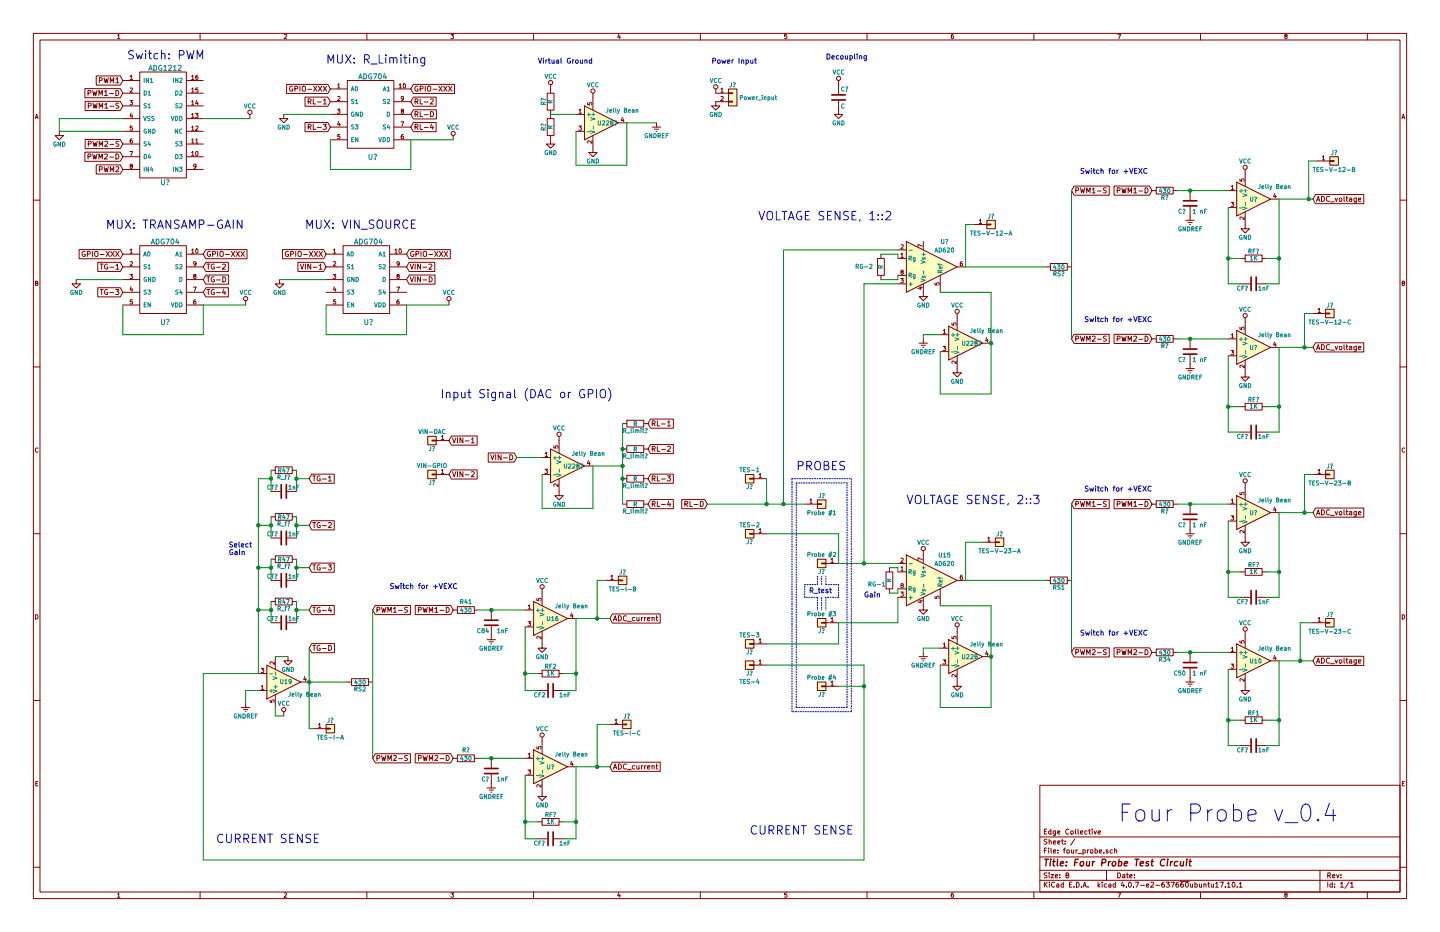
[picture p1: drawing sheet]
<svg xmlns="http://www.w3.org/2000/svg" width="432mm" height="279mm" viewBox="0 0 432 279" stroke-linecap="round" stroke-linejoin="round" font-family="sans-serif">
<g fill="none" stroke="#840000" stroke-width=".3">
<path d="M10 10h411.8v259.4h-411.8zM12 12h407.8v255.4h-407.8zM35.3 10.6l.3-.3v1.3M35.3 11.6h.7M60 10v2M85.2 10.4l.5-.1 .3 .3-.8 1h.8M110 10v2M135.2 10.3h.8l-.4 .5 .4 .2-.1 .5h-.7M160 10v2M185.5 10.2l-.3 1h.8M185.9 10.7v.9M210 10v2"/>
<path d="M235.9 10.3h-.6v.6l.6-.1 .1 .5-.3 .3-.4-.1M260 10v2M285.9 10.3l-.6 .3-.1 .7 .3 .3 .4-.1v-.7h-.4l-.3 .2M310 10v2M335.2 10.3h.8l-.5 1.3M360 10v2M385.5 10.8l-.3-.2 .3-.3h.4v.4a.5 .5 0 0 0-.5 .2 .5 .5 0 0 0 0 .6l.3 .1 .3-.3-.3-.5M410 10v2M10.6 35.6l.4-1.3 .4 1.3M10.7 35.2h.6M17.8 39.4v1.2h1.2l-1.2 1.3-1.3-1.3h1.3M25.5 26.6h10.6l.7 1.3-.7 1.4h-10.6z"/>
<path d="M25.5 30.4h10.6l.7 1.4-.7 1.3h-10.6zM26.4 27.9l.7-.1 .1-.5-.8-.2v1.5M26.5 31.7l.7-.1 .1-.5-.8-.2v1.5M27.8 27.1l.3 1.5 .3-1.1 .3 1.1 .4-1.5M27.9 30.9l.3 1.5 .3-1.1 .3 1.1 .4-1.5M28.9 22.8h7.2l.7 1.3-.7 1.4h-7.2zM29.7 28.6v-1.5l.5 1.1 .5-1.1v1.5M29.7 32.4v-1.5l.6 1.1 .5-1.1v1.5M29.8 24.1l.7-.1 .1-.6-.8-.1v1.5M31.2 23.3l.3 1.5 .3-1.1 .3 1.1 .4-1.5M31.3 27.5l.5-.4v1.5M31.3 28.6h.9"/>
<path d="M31.4 31.3l.5-.4v1.5M31.4 32.4h.9M32.9 28h1.1M32.9 31.9h1.2M33.1 24.8v-1.5l.5 1.1 .5-1.1v1.5M34.7 23.7l.5-.4v1.5M34.7 27.1a.77 .77 0 0 1 .9 .8 .77 .77 0 0 1-.9 .7zM34.7 24.8h.9M35.6 31l-.8 .1a.63 .63 0 0 0 .8 .8l-.1 .5h-.8M36.8 27.9h5.1M36.8 39.4h5.1M36.8 24.1h5.1"/>
<path d="M36.8 31.8h5.1M36.8 35.6h5.1M38.9 30.2h.8l-.4 .5 .4 .1v.5h-.8M39 22.9l.4-.3v1.2M39 26.5l.5-.1 .2 .3-.8 .9h.8M39 23.8h.7M39.3 33.9l-.3 .9h.8M39.6 34.4v.9M39.7 37.8h-.6l-.1 .6h.7v.5h-.7M41.9 21.6h14v31.7h-14zM55.9 27.9h5.1M55.9 39.4h5.1"/>
<path d="M55.9 24.1h5.1M55.9 31.8h5.1M55.9 35.6h5.1M57.5 38.2l.3-.4v1.3M57.5 34.3l.3-.3v1.3M57.5 30.5l.3-.3v1.2M57.5 26.7l.3-.3v1.2M57.5 22.9l.3-.3v1.2M57.5 35.3h.7M57.5 27.6h.7M57.5 23.8h.7M57.5 39.1h.7"/>
<path d="M57.5 31.4h.7M58.6 34h.8l-.4 .5 .3 .1v.5h-.7M58.7 37.9l.5-.1 .2 .4-.8 .9h.8M59 30.1l-.3 .9h.7M59.3 22.6l-.6 .3v.7l.2 .2 .4-.1v-.6l-.4-.1-.2 .3M59.3 30.6v.8M59.3 26.4h-.6v.5h.6v.6h-.6M74.9 34.3v1.3M85.1 34.3v1.3h1.3l-1.3 1.2-1.3-1.2h1.3M86 25.3h12.3l.8 1.4-.8 1.3h-12.3zM87.7 25.9a.69 .69 0 0 0-.9 .7 .69 .69 0 0 0 1 .6v-.5h-.3M88.4 26.6h.8v-.6l-.8-.2v1.6"/>
<path d="M89.9 25.8v1.6M90.7 26.1l.3-.3 .6 .3-.2 1.2-.7-.1zM91.5 36.7h6.8l.8 1.4-.8 1.4h-6.8zM91.5 29.1h6.8l.8 1.4-.8 1.4h-6.8zM92.3 26.8h1.1M92.4 38.1l.7-.1 .1-.6-.8-.1v1.5M92.4 30.5l.7-.1 .1-.6-.8-.2v1.6M92.8 38.1l.5 .7M92.8 30.5l.5 .7M93.9 37.3v1.5h.8M93.9 29.6v1.6h.8M94 25.8l1 1.6"/>
<path d="M95 25.8l-1 1.6M95.2 38.2h1.1M95.2 30.6h1.1M95.5 25.8l1 1.6M96.5 25.8l-1 1.6M96.9 37.3h1l-.5 .5 .5 .3-.1 .5-.2 .2-.7-.2M96.9 25.8l1 1.6M97 30.1l.4-.5v1.6M97 31.2h.9M97.9 25.8l-1 1.6M99.1 30.5h5M99.1 34.3h5"/>
<path d="M99.1 38.1h5M99.1 26.7h5M101.2 32.7h.8l-.5 .5 .4 .1v.6h-.7M101.2 25.5l.4-.4v1.3M101.2 29l.5-.1 .3 .4-.8 .9h.8M101.2 26.4h.8M101.5 36.4l-.3 1h.8M101.8 36.9v.9M104.1 24.1h14v20.4h-14zM118.1 30.5h5.1M118.1 34.3h5.1M118.1 38.1h5.1"/>
<path d="M118.1 26.7h5.1M119.7 25.5l.3-.4v1.3M119.7 26.4h.7M120.2 36.5h.9l-.6 1.3M120.5 33.2l-.2-.2 .2-.3 .5 .1v.3a.52 .52 0 0 0-.6 .2 .52 .52 0 0 0-.1 .6h.7l-.2-.7M121 29.4l-.2 .3-.4-.1-.1-.6 .5-.1 .2 .2v.8l-.6 .3M121 25.2l.2-.1a.61 .61 0 0 1 .4 .6 .61 .61 0 0 1-.5 .6zM124 32.9h6.9v2.8h-6.9l-.8-1.4zM124 29.1h6.8v2.8h-6.8l-.8-1.4zM124 36.7h6.8v2.8h-6.8l-.8-1.4zM124 25.3h12.3v2.7h-12.3l-.8-1.3zM124.5 34.3l.7-.1 .1-.6-.8-.1v1.5"/>
<path d="M124.5 30.5l.7-.1 .1-.6-.8-.2v1.6M124.5 38.1l.7-.1 .1-.6-.8-.1v1.5M124.8 34.3l.5 .7M124.8 30.5l.5 .7M124.8 38.1l.5 .7M125.3 25.9a.69 .69 0 0 0-.9 .7 .69 .69 0 0 0 .9 .6v-.5h-.3M126 33.5v1.5h.7M126 29.6v1.6h.7M126 37.3v1.5h.7M126 26.6h.7l.1-.6-.8-.2v1.6M127.2 34.4h1.2M127.2 38.2h1.2"/>
<path d="M127.2 30.6h1.2M127.5 25.8v1.6M128.2 26.1l.3-.3 .6 .3-.1 1.2-.8-.1zM129 29.8l.6-.2 .3 .5-.9 1.1h.9M129.1 33.5a.77 .77 0 0 1 .9 .7 .77 .77 0 0 1-.9 .8zM129.4 37.2l-.4 1.1h1M129.8 37.8v1M129.8 26.8h1.2M131.6 25.8l1 1.6M132.6 25.8l-1 1.6M133 25.8l1.1 1.6M134.1 25.8l-1.1 1.6"/>
<path d="M134.5 25.8l1 1.6M135.5 25.8l-1 1.6M164.1 27.9h2v5.1h-2zM164.1 35.6h2v5h-2zM165.1 25.4v2.5M165.1 33v2.6M172.7 34.3h2.6M172.7 39.4h2.6M173.6 37.8h.7l-.4 .5 .4 .1v.5h-.7M173.6 33.1l.4-.4v1.3M173.6 34h.7M175.3 31.8l10.1 5-10.1 5.1z"/>
<path d="M176.2 30.8v.6l.6 .1v-.7h.6v.7M177.8 27.9v5.1M185.4 36.8h2.6M186.6 35.2l-.3 .9h.8M186.9 35.7v.8M195.6 38.1h2.5M196.2 38.7h1.3M196.7 39.4h.3M196.8 36.8v1.3M214.6 26.7v1.2h3.8M216.2 26.7l.3-.3v1.2M216.2 29l.5-.1 .2 .4-.8 .9h.8"/>
<path d="M216.2 27.6h.7M218.4 26.7h2.6v5.1h-2.6zM218.4 30.4h1.3v.2h-1.3zM218.4 27.8h1.3v.3h-1.3zM218.4 30.5h-3.8v1.3h1.3l-1.3 1.2-1.2-1.2h1.2M251.5 30.2v4.1h1.2l-1.2 1.3-1.3-1.3h1.3M251.5 24.1v4.1M420.4 35.6l.4-1.3 .4 1.3M420.5 35.2h.6M10 60h2M25.5 45.6h10.6l.7 1.4-.7 1.4h-10.6zM25.5 41.8h10.6l.7 1.4-.7 1.4h-10.6z"/>
<path d="M26.4 47l.7-.1 .1-.6-.8-.1v1.5M26.5 43.2l.7-.1 .1-.6-.8-.2v1.6M27.8 46.2l.3 1.5 .3-1.1 .3 1.1 .4-1.5M27.9 42.3l.3 1.6 .3-1.1 .3 1.1 .4-1.6M28.9 49.4h7.2l.7 1.4-.7 1.4h-7.2zM29.7 47.7v-1.5l.5 1 .5-1v1.5M29.7 43.9v-1.6l.6 1.1 .5-1.1v1.6M29.8 50.8l.7-.1 .1-.6-.8-.1v1.5M31.2 50l.3 1.5 .3-1.1 .3 1.1 .4-1.5M31.3 46.3l.6-.1 .3 .4-.9 1.1h.9M31.4 42.5l.6-.2 .3 .5-.9 1.1h.9M32.9 47.1h1.1"/>
<path d="M32.9 43.3h1.2M33.1 51.5v-1.5l.5 1.1 .5-1.1v1.5M34.7 50.1l.6-.1 .3 .4-.9 1.1h.9M34.7 46.2a.77 .77 0 0 1 .9 .7 .77 .77 0 0 1-.9 .8zM35.6 42.4l-.8 .1a.63 .63 0 0 0 .8 .8l-.1 .5h-.8M36.8 43.2h5.1M36.8 47h5.1M36.8 50.8h5.1M38.9 45.4h.9l-.6 1.3M39.2 49.8l-.2-.3 .2-.3 .5 .1v.3a.52 .52 0 0 0-.6 .2 .52 .52 0 0 0 0 .6h.6l-.2-.6M39.6 41.6l-.5 .3-.1 .7 .2 .3 .5-.2-.1-.6h-.4l-.2 .2M55.9 43.2h5.1"/>
<path d="M55.9 47h5.1M55.9 50.8h5.1M57.5 45.8l.3-.4v1.3M57.5 42l.3-.4v1.3M57.5 46.7h.7M57.5 42.9h.7M58.7 42l.3-.4v1.3M58.7 42.9h.7M58.8 49.8l-.3 .2-.3-.1-.1-.6 .4-.1 .3 .3-.1 .7-.5 .3M58.8 45.5l.2-.1a.61 .61 0 0 1 .4 .7 .61 .61 0 0 1-.5 .5zM99.1 41.9h5M101.9 40.3h-.6l-.1 .6h.7v.6h-.7"/>
<path d="M118.1 41.9h5.1M120.9 40.3l-.6 .3v.8l.2 .2 .5-.1-.1-.6-.4-.1-.2 .2M135.9 40.6v1.3M165.1 40.6v2.6h1.3l-1.3 1.3-1.3-1.3h1.3M177.5 42.2v.8l-.9-.8-.4 .2 .1 .5M177.8 40.6v5.1h1.3l-1.3 1.3-1.3-1.3h1.3M322.1 55.8h10.5v2.7h-10.5l-.8-1.3zM322.6 57.1l.7-.1 .1-.5-.8-.2v1.5M324 56.3l.3 1.5 .3-1.1 .3 1.1 .4-1.5M325.9 57.8v-1.5l.5 1.1 .5-1.1v1.5M327.5 56.7l.5-.4v1.5M327.5 57.8h.9"/>
<path d="M329.1 57.3h1.1M331.7 56.4l-.8 .1a.63 .63 0 0 0 .8 .8l-.1 .5h-.7M334.1 55.8h10.6l.7 1.4-.7 1.3h-10.6zM335 57.1l.7-.1 .1-.5-.8-.2v1.5M336.4 56.3l.4 1.5 .2-1.1 .3 1.1 .4-1.5M338.3 57.8v-1.5l.5 1.1 .5-1.1v1.5M340 56.7l.4-.4v1.5M340 57.8h.8M341.5 57.3h1.1M343.4 56.3a.77 .77 0 0 1 .9 .8 .77 .77 0 0 1-.9 .7zM345.4 57.2h1.3M346.7 56.1h5.1v2.1h-5.1z"/>
<path d="M351.8 57.2h1.3M356.9 57.2v2.7M368.3 57.2h2.5M369.2 55.9l.4-.3v1.2M369.2 56.8h.7M370.8 54.6l10.2 5.1-10.2 5.1zM371.8 53.7v.6h.6v-.6h.5v.6M373.4 50.8v5.1M381 59.7h2.5M382.2 58l-.3 1h.8M382.5 58.5v.9M394.5 58.3h14.4v2.8h-14.4l-.8-1.4z"/>
<path d="M394.9 59.9h.7M395 48.3h3.8M396.3 58.9a.77 .77 0 0 1 .9 .7 .77 .77 0 0 1-.9 .8zM396.5 47l.4-.3v1.3M396.5 48h.7M398.7 59a.68 .68 0 0 0-1 .6 .68 .68 0 0 0 1 .6M398.8 47h2.5v2.5h-2.5zM398.8 48.1h1.2v.3h-1.2zM400.4 59.4l.3 1 .4-1M401.7 59.5l.2-.1 .4 .1-.1 .8-.5-.1zM403 58.9v1.3l.3 .2M403.6 59.4h.6"/>
<path d="M403.8 58.9v1.3l.4 .2M404.7 59.4h.6v1M405.3 59.7l-.7 .3 .2 .4 .5-.1M406.7 59.4v1.2l-.3 .3-.4-.1M406.7 59.4h-.4l-.3 .3 .1 .6h.6M407.3 59.9l.8-.2-.1-.3h-.4l-.3 .2 .1 .7h.6M419.8 60h2M23.7 74.8h12.4l.7 1.4-.7 1.4h-12.4zM25.5 75.4a.69 .69 0 0 0-.9 .7 .69 .69 0 0 0 1 .6v-.5h-.4M26.2 76.2l.7-.1 .1-.6-.8-.1v1.5M27.7 75.4v1.5M28.6 75.4h.4l.3 .2v1.1l-.3 .2-.6-.2v-.8z"/>
<path d="M29.3 78.6h6.8l.7 1.4-.7 1.4h-6.8zM30 79.2h.9M30 76.3h1.2M30.5 79.2v1.5M31.8 75.4l1 1.5M32.2 79.2a.69 .69 0 0 0-.9 .8 .69 .69 0 0 0 1 .5v-.5h-.3M32.8 75.4l-1 1.5M33.2 75.4l1.1 1.5M34.3 75.4l-1.1 1.5M34.7 75.4l1 1.5M34.7 79.6l.5-.4v1.5M35.7 75.4l-1 1.5"/>
<path d="M36.8 76.2h5.1M39 75l.4-.4v1.3M39 78.5l.5-.1 .2 .4-.8 .9h.8M39 75.9h.7M41.9 73.7h14v20.3h-14zM55.9 76.2h5.1M57.5 75l.3-.4v1.3M57.5 75.9h.7M58.8 79l-.3 .2-.3-.1-.1-.6 .4-.1 .3 .3-.1 .7-.5 .3M58.8 74.7l.2-.1a.61 .61 0 0 1 .4 .7 .61 .61 0 0 1-.5 .5zM61.7 78.6h6.8v2.8h-6.8l-.7-1.4zM61.7 74.8h12.4v2.8h-12.4l-.7-1.4z"/>
<path d="M62 79.2h.9M62.5 79.2v1.5M63 75.4a.69 .69 0 0 0-.9 .7 .69 .69 0 0 0 1 .6v-.5h-.3M63.8 76.2l.7-.1 .1-.6-.8-.1v1.5M64.2 79.2a.69 .69 0 0 0-.9 .8 .69 .69 0 0 0 1 .5v-.5h-.3M65.3 75.4v1.5M66.2 75.4h.4l.3 .2v1.1l-.3 .2-.6-.2-.1-.8zM66.7 79.3l.6-.1 .3 .4-.9 1.1h.9M67.6 76.3h1.2M69.4 75.4l1 1.5M70.4 75.4l-1 1.5M70.8 75.4l1 1.5"/>
<path d="M71.8 75.4l-1 1.5M72.3 75.4l1 1.5M73.3 75.4l-1 1.5M84.7 74.8h12.3l.8 1.4-.8 1.4h-12.3zM86.4 75.4a.69 .69 0 0 0-.9 .7 .69 .69 0 0 0 1 .6v-.5h-.3M87.1 76.2l.8-.1 .1-.6-.9-.1v1.5M88.7 75.4v1.5M89.3 78.6h7.7l.8 1.4-.8 1.4h-7.7zM89.6 75.4h.4l.3 .2v1.1l-.3 .2-.6-.2-.1-.8zM90.1 79.2l.5 1.5 .5-1.5M91 76.3h1.2M91.6 79.2v1.5"/>
<path d="M92.8 75.4l1 1.5M93.2 79.2v1.5l-.9-1.5v1.5M93.8 75.4l-1 1.5M94.2 75.4l1 1.5M95.2 75.4l-1 1.5M95.7 75.4l1 1.5M95.7 79.6l.5-.4v1.5M96.7 75.4l-1 1.5M97.8 76.2h5.1M100 75l.3-.4v1.3M100 78.5l.5-.1 .2 .4-.8 .9h.8M100 75.9h.7"/>
<path d="M102.9 73.7h13.9v20.3h-13.9zM116.8 76.2h5.1M118.4 75l.4-.4v1.3M118.4 75.9h.7M119.7 79l-.2 .2-.4-.1v-.6l.4-.1 .2 .3v.7l-.6 .3M119.7 74.7l.2-.1a.61 .61 0 0 1 .5 .7 .61 .61 0 0 1-.6 .5zM122.7 78.6h7.7v2.8h-7.7l-.8-1.4zM122.7 74.8h12.3v2.8h-12.3l-.8-1.4zM123 79.2l.5 1.5 .5-1.5M124 75.4a.69 .69 0 0 0-.9 .7 .69 .69 0 0 0 1 .6v-.5h-.3M124.5 79.2v1.5M124.7 76.2l.8-.1v-.6l-.8-.1v1.5"/>
<path d="M126.1 79.2v1.5l-.9-1.5v1.5M126.2 75.4v1.5M127 75.6l.3-.2 .6 .2-.2 1.2-.7-.1zM128.6 76.3h1.1M128.6 79.3l.6-.1 .3 .4-.9 1.1h.9M130.3 75.4l1 1.5M131.3 75.4l-1 1.5M131.8 75.4l1 1.5M132.8 75.4l-1 1.5M133.2 75.4l1 1.5M134.2 75.4l-1 1.5M263.1 77.5h2.1v5.1h-2.1z"/>
<path d="M264.2 76.2v1.3M269.2 77.5h2.6M269.2 74.9h2.6M270.2 76.3l.3-.4v1.3M270.2 73.5l.4-.1 .3 .3-.8 .9h.8M270.2 77.2h.7M271.8 72.4l15.2 7.6-15.2 7.6zM276.6 73.8l-1.3-.5v.8M276.9 72.4v2.5M288.5 78.4l-.5 .3-.1 .8 .3 .2 .4-.1-.1-.6-.3-.1-.3 .2M292.1 67.3h3.8M293.6 66.1l.4-.4v1.3"/>
<path d="M293.6 67h.8M295.9 66h2.5v2.6h-2.5zM295.9 67.2h1.3v.2h-1.3zM315 79h5v2h-5zM355.6 66h2.5M356.2 66.7h1.3M356.7 67.3h.3M356.9 62v4M368.3 62.2h2.5M369.1 60.7h.8l-.4 .4 .4 .1v.6h-.8M372.1 77.5h1.3M373.1 65v.8l-.9-.8-.4 .3 .1 .5"/>
<path d="M373.4 76.5h5.1v2h-5.1zM373.4 63.5v5.1h1.2l-1.2 1.3-1.3-1.3h1.3M378.5 77.5h1.2M394.8 60.4l.5-1.5 .5 1.5M399 60.5h1.1M10.7 84.9l.5-.1 .1-.4-.6-.1v1.3h.5l.2-.5-.3-.2M22.9 83.8v1.3h1.2l-1.2 1.3-1.3-1.3h1.3M29.3 86.3h6.8l.7 1.3-.7 1.4h-6.8zM30 86.8h.9M30.5 86.8v1.5M32.2 86.9a.69 .69 0 0 0-.9 .7 .69 .69 0 0 0 1 .6v-.5h-.3M32.9 87.7h1.2"/>
<path d="M32.9 80.1h1.2M34.7 86.8h.9l-.5 .6 .5 .3v.5l-.3 .1-.6-.1M34.7 80.7h.9M36.8 80h5.1M36.8 83.8h5.1M36.8 87.6h5.1M36.8 91.4h5.1M38.9 82.2h.8l-.4 .5 .4 .1v.6h-.8M39.3 86l-.3 .9h.8M39.6 86.5v.8M39.7 89.9h-.6l-.1 .5h.7v.6h-.7M55.9 80h5.1"/>
<path d="M55.9 83.8h5.1M55.9 87.6h5.1M55.9 91.4h5.1M58 86.1h.8l-.5 1.2M58.3 82.8l-.2-.2 .2-.4 .4 .1v.4a.52 .52 0 0 0-.5 .1 .52 .52 0 0 0-.1 .6h.6l-.2-.6M58.6 89.9l-.5 .3v.7l.2 .2 .4-.1-.1-.6-.3-.1-.2 .3M61.7 82.4h6.9v2.8h-6.9l-.7-1.4zM61.7 86.3h6.8v2.7h-6.8l-.7-1.4zM62 83h.9M62 86.8h.9M62.5 83v1.5M62.5 86.8v1.5"/>
<path d="M64.2 83.1a.69 .69 0 0 0-.9 .7 .69 .69 0 0 0 1 .6v-.6h-.3M64.2 86.9a.69 .69 0 0 0-.9 .7 .69 .69 0 0 0 1 .6v-.5h-.3M64.9 83.9h1.2M64.9 87.7h1.2M64.9 80.1h1.2M66.8 83a.77 .77 0 0 1 .9 .7 .77 .77 0 0 1-.9 .8zM67.1 86.7l-.4 1.1h1M67.5 87.3v1M73.7 90.2v1.2M83.8 83.8v1.3h1.3l-1.3 1.3-1.3-1.3h1.3M93.9 80.1h1.2M95.7 80.7h.9"/>
<path d="M97.8 80h5.1M97.8 83.8h5.1M97.8 87.6h5.1M97.8 91.4h5.1M99.9 82.2h.8l-.4 .5 .3 .1v.6h-.7M100.3 86l-.3 .9h.7M100.6 86.5v.8M100.6 89.9h-.6v.5h.6v.6h-.6M116.8 80h5.1M116.8 83.8h5.1M116.8 87.6h5.1M116.8 91.4h5.1"/>
<path d="M118.9 86.1h.9l-.5 1.2M119.3 82.8l-.3-.2 .3-.4 .4 .1v.4a.52 .52 0 0 0-.6 .1 .52 .52 0 0 0 0 .6h.6l-.2-.6M119.6 89.9l-.5 .3-.1 .7 .3 .2 .4-.1-.1-.6-.3-.1-.3 .3M122.7 82.4h7.8v2.8h-7.8l-.8-1.4zM123 83l.5 1.5 .5-1.5M124.5 83v1.5M126.1 83v1.5l-.9-1.5v1.5M126.8 83.9h1.2M126.8 80.1h1.2M128.7 83a.77 .77 0 0 1 .9 .7 .77 .77 0 0 1-.9 .8zM134.6 90.2v1.2M264.2 82.6v1.2"/>
<path d="M269.2 85.1h2.6M269.2 82.6h2.6M270.1 83.5h.8l-.5 .5 .4 .1v.6h-.7M270.4 81.5l-.2-.2 .2-.3 .4 .1v.3a.52 .52 0 0 0-.5 .1 .52 .52 0 0 0-.1 .6h.6l-.2-.6M275.7 86.1h.9M276.1 86v.7l-.9-.3M276.9 85.1v3.8h1.2l-1.2 1.3-1.3-1.3h1.3M280.4 84.8v.6h.5v-.6h.6v.6M281.9 82.6v5M282.9 99.1l.3-.3v1.2M284.5 97.8l10.1 5.1-10.1 5.1zM285.4 96.9v.6h.6v-.6h.6v.6"/>
<path d="M287 94v5.1M287 80h2.6M313.7 80h1.3M320 80h1.3M370.8 99.1l10.2 5-10.2 5.1zM371.8 98.1v.6l.6 .1v-.7h.5v.7M372.1 85.1h2.8M373.4 95.3v5M376.9 85.1h2.8M393.7 94h3.8M395.2 92.8l.4-.4v1.3M395.2 93.7h.8"/>
<path d="M397.5 92.7h2.5v2.6h-2.5zM397.5 93.9h1.3v.2h-1.3zM420.5 84.9l.5-.1 .1-.4-.6-.1v1.3h.5l.2-.5-.3-.2M10 110h2M275.6 102.9h2.5M276.2 103.5h1.3M276.7 104.1h.3M276.9 101.6v1.3M281.9 100.3h2.6M281.9 105.4h2.6M282.8 103.8h.8l-.5 .5 .4 .1v.6h-.7M282.9 100h.7"/>
<path d="M286.7 108.2v.8l-.9-.8-.4 .3 .1 .4M287 106.7v5.1h1.3l-1.3 1.2-1.3-1.2h1.3M294.6 102.9h2.6M295.8 101.2l-.2 .9h.7M296.1 101.7v.9M322.1 100.2h10.5v2.8h-10.5l-.8-1.4zM322.6 101.6l.7-.1 .1-.6-.8-.1v1.5M324 100.8l.3 1.5 .3-1.1 .3 1.1 .4-1.5M325.9 102.3v-1.5l.5 1.1 .5-1.1v1.5M327.5 100.9l.6-.1 .3 .4-.9 1.1h.9M329.1 101.7h1.1M331.7 100.8l-.8 .1a.63 .63 0 0 0 .8 .8l-.1 .5h-.7"/>
<path d="M334.1 100.2h10.6l.7 1.4-.7 1.4h-10.6zM335 101.6l.7-.1 .1-.6-.8-.1v1.5M336.4 100.8l.4 1.5 .2-1.1 .3 1.1 .4-1.5M338.3 102.3v-1.5l.5 1.1 .5-1.1v1.5M340 100.9l.5-.1 .3 .4-.9 1.1h.9M341.5 101.7h1.1M343.4 100.8a.77 .77 0 0 1 .9 .7 .77 .77 0 0 1-.9 .8zM345.4 101.6h1.3M346.7 100.6h5.1v2h-5.1zM351.8 101.6h1.3M355.6 110.5h2.5M356.2 111.1h1.3"/>
<path d="M356.7 111.8h.3M356.9 101.6v2.8M356.9 106.4v4.1M368.3 101.6h2.5M368.3 106.7h2.5M369.1 105.1h.8l-.4 .5 .4 .1v.5h-.8M369.2 100.4l.4-.4v1.3M369.2 101.3h.7M373.1 109.5v.8l-.9-.8-.4 .2 .1 .5M373.4 108v5h1.2l-1.2 1.3-1.3-1.3h1.3M381 104.1h2.5M382.2 102.5l-.3 .9h.8"/>
<path d="M382.5 103v.8M394.5 102.8h14.4v2.7h-14.4l-.8-1.4zM394.8 104.8l.5-1.5 .5 1.5M394.9 104.4h.7M396.3 103.3a.77 .77 0 0 1 .9 .8 .77 .77 0 0 1-.9 .7zM398.7 103.5a.68 .68 0 0 0-1 .6 .68 .68 0 0 0 1 .6M399 105h1.1M400.4 103.8l.3 1 .4-1M401.7 104l.2-.2 .4 .2-.1 .7h-.5zM403 103.3v1.3l.3 .2M403.6 103.8h.6M403.8 103.3v1.3l.4 .2"/>
<path d="M404.7 103.9h.6v.9M405.3 104.2l-.7 .3 .2 .3 .5-.1M406.7 103.8v1.3l-.3 .2h-.4M406.7 103.9l-.4-.1-.3 .3 .1 .6h.6M407.3 104.3l.8-.1-.1-.3-.4-.1-.3 .2 .1 .7h.6M419.8 110h2M11.4 134.4a.58 .58 0 0 0-.8 .5 .58 .58 0 0 0 .8 .6M82.5 140h5.1v2h-5.1zM128.3 130.8h2.5v2.6h-2.5zM129.5 132h1.3v.2h-1.3zM130.8 132.1h3.8M132.4 130.9l.3-.4v1.3"/>
<path d="M132.4 131.8h.7M135.4 130.7h7.7v2.8h-7.7l-.8-1.4zM135.7 131.2l.5 1.6 .5-1.6M137.2 131.2v1.6M138.8 131.2v1.6l-.9-1.6v1.6M139.5 132.2h1.2M141.3 131.7l.5-.5v1.6M141.3 132.8h.9M146.4 135.8h7.8l.7 1.4-.7 1.3h-7.8zM147.1 136.3l.6 1.5 .5-1.5M148.6 136.3v1.5M150.3 136.3v1.5l-.9-1.5v1.5"/>
<path d="M151 137.3h1.1M152.9 136.3a.77 .77 0 0 1 .9 .8 .77 .77 0 0 1-.9 .7zM162.6 137.2h2.5M163.5 135.9l.3-.3v1.3M163.5 136.9h.7M165.1 134.6l10.2 5.1-10.2 5.1zM166.1 133.7v.6h.5v-.6h.6v.6M167.6 130.8v5.1M175.3 139.7h2.5M176.5 138l-.3 1h.7M176.8 138.5v.9M186.7 127h1.3"/>
<path d="M186.7 134.6h1.3M188 126h5v2h-5zM188 133.6h5v2h-5zM193 127h1.3M193 134.6h1.3M195.1 133.2h6.8v2.8h-6.8l-.8-1.4zM195.1 125.6h6.8v2.8h-6.8l-.8-1.4zM195.6 134.6l.7-.1 .1-.6-.8-.1v1.5M195.6 127l.7-.1 .1-.6-.8-.1v1.5M196 134.6l.5 .7M196 127l.5 .7M197.1 133.8v1.5h.7"/>
<path d="M197.1 126.2v1.5h.7M198.3 134.7h1.2M198.3 127.1h1.2M200.2 133.9l.5-.1 .3 .4-.9 1.1h.9M200.2 126.6l.4-.4v1.5M200.2 127.7h.8M372.1 121.9h1.3M372.1 129.5h2.8M373.4 120.9h5.1v2h-5.1zM376.9 129.5h2.8M378.5 121.9h1.2M421.2 134.4a.58 .58 0 0 0-.8 .5 .58 .58 0 0 0 .8 .6"/>
<path d="M10 160h2M81.3 154.9h1.2M81.3 141h1.2M81.3 147.3h2.8M82.5 153.9h5.1v2.1h-5.1zM86.1 147.3h2.8M87.6 154.9h1.3M87.6 141h1.3M93.5 156.1h6.7v2.8h-6.7l-.8-1.4zM93.5 142.1h6.7v2.8h-6.7l-.8-1.4zM93.8 156.6h.8M93.8 142.7h.8"/>
<path d="M94.2 142.7v1.5M94.2 156.6v1.6M96 156.7a.69 .69 0 0 0-.9 .7 .69 .69 0 0 0 .9 .6v-.5h-.3M96 142.7a.69 .69 0 0 0-.9 .8 .69 .69 0 0 0 .9 .5v-.5h-.3M96.7 157.6h1.1M96.7 143.6h1.1M98.5 156.8l.6-.2 .3 .5-1 1.1h1M98.5 143.1l.4-.4v1.5M98.5 144.2h.9M128.3 141h2.5v2.5h-2.5zM129.5 142.1h1.3v.3h-1.3zM130.8 142.2h3.8"/>
<path d="M132.4 141l.3-.3v1.2M132.4 141.9h.7M135.4 140.9h7.7v2.7h-7.7l-.8-1.4zM135.7 141.4l.5 1.5 .5-1.5M137.2 141.4v1.5M138.8 141.4v1.5l-.9-1.5v1.5M139.5 142.3h1.2M141.3 141.6l.6-.2 .3 .4-.9 1.1h.9M162.6 142.2h2.5M163.4 140.7h.8l-.4 .4 .3 .1v.6h-.7M167.3 145.1v.7l-.9-.7-.3 .2 .1 .5M167.6 143.5v5.1h1.3l-1.3 1.3-1.2-1.3h1.2"/>
<path d="M186.7 151.1h1.3M186.7 143.5h1.3M188 142.5h5v2h-5zM188 150.1h5v2h-5zM193 151.1h1.3M193 143.5h1.3M195.1 142.1h6.8v2.8h-6.8l-.8-1.4zM195.1 149.8h6.8v2.7h-6.8l-.8-1.4zM195.6 143.5l.7-.1 .1-.6-.8-.1v1.5M195.6 151.1l.7-.1 .1-.6-.8-.1v1.5M196 143.5l.5 .7M196 151.1l.5 .7"/>
<path d="M197.1 142.7v1.5h.7M197.1 150.3v1.5h.7M198.3 151.2h1.2M198.3 143.6h1.2M200.1 142.7h.9l-.5 .6 .5 .2v.5l-.3 .2-.6-.2M200.5 150.2l-.3 1.1h.9M200.9 150.8v1M204.4 149.8h6.9l.8 1.3-.8 1.4h-6.9zM205.4 151.1l.7-.1 .1-.6-.8-.1v1.5M205.7 151.1l.5 .7M206.9 150.3v1.5h.7M208.1 151.2h1.2"/>
<path d="M210 150.3a.77 .77 0 0 1 .9 .8 .77 .77 0 0 1-.9 .7zM223.5 142.2h2.6v2.6h-2.6zM223.5 158.8h2.6v2.5h-2.6zM224.8 143.4h1.3v.2h-1.3zM224.8 159.9h1.3v.2h-1.3zM226.1 143.5h3.8M227.6 142.3l.4-.4v1.3M227.6 158.8l.4-.4v1.3M227.6 143.2h.7M227.6 159.7h.7M241.3 151.1h3.8M242.8 149.9l.4-.3v1.2"/>
<path d="M242.8 150.8h.8M245.1 149.9h2.5v2.5h-2.5zM245.1 151h1.3v.3h-1.3zM322.1 149.8h10.5v2.7h-10.5l-.8-1.4zM322.6 151.1l.7-.1 .1-.6-.8-.1v1.5M324 150.3l.3 1.5 .3-1.1 .3 1.1 .4-1.5M325.9 151.8v-1.5l.5 1.1 .5-1.1v1.5M327.5 150.7l.5-.4v1.5M327.5 151.8h.9M329.1 151.2h1.1M331.7 150.4h-.8a.63 .63 0 0 0 .8 .8l-.1 .5h-.7M334.1 149.8h10.6l.7 1.3-.7 1.4h-10.6z"/>
<path d="M335 151.1l.7-.1 .1-.6-.8-.1v1.5M336.4 150.3l.4 1.5 .2-1.1 .3 1.1 .4-1.5M338.3 151.8v-1.5l.5 1.1 .5-1.1v1.5M340 150.7l.4-.4v1.5M340 151.8h.8M341.5 151.2h1.1M343.4 150.3a.77 .77 0 0 1 .9 .8 .77 .77 0 0 1-.9 .7zM345.4 151.1h1.3M346.7 150.1h5.1v2h-5.1zM351.8 151.1h1.3M356.9 151.1v2.8M356.9 156v4"/>
<path d="M368.3 151.1h2.5M368.3 156.2h2.5M369.1 154.6h.8l-.4 .5 .4 .1v.6h-.8M369.2 149.9l.4-.3v1.2M369.2 150.8h.7M370.8 148.6l10.2 5.1-10.2 5.1zM371.8 147.7v.6h.6v-.6h.5v.6M373.1 159v.8l-.9-.8-.4 .3 .1 .4M373.4 157.5v5.1h1.2l-1.2 1.2-1.3-1.2h1.3M373.4 144.8v5.1M381 153.7h2.5M382.2 152l-.3 .9h.8"/>
<path d="M382.5 152.5v.9M393.7 142.2h3.8M394.5 152.3h14.4v2.7h-14.4l-.8-1.3zM394.8 154.4l.5-1.6 .5 1.6M394.9 153.9h.7M395.2 141l.4-.3v1.2M395.2 141.9h.8M396.3 152.8a.77 .77 0 0 1 .9 .8 .77 .77 0 0 1-.9 .8zM397.5 141h2.5v2.5h-2.5zM397.5 142.1h1.3v.3h-1.3zM398.7 153a.68 .68 0 0 0-1 .6 .68 .68 0 0 0 1 .6M399 154.5h1.1"/>
<path d="M400.4 153.3l.3 1.1 .4-1.1M401.7 153.5l.2-.2 .4 .2-.1 .8-.5-.1zM403 152.8v1.4l.3 .2M403.6 153.3h.6M403.8 152.8v1.4l.4 .2M404.7 153.4h.6v1M405.3 153.7l-.7 .3 .2 .4 .5-.1M406.7 153.3v1.3l-.3 .3-.4-.1M406.7 153.4l-.4-.1-.3 .3 .1 .7h.6M407.3 153.8l.8-.1-.1-.3-.4-.1-.3 .3 .1 .7h.6M419.8 160h2M81.3 174h2.8"/>
<path d="M81.3 161.3h2.8M81.3 167.6h1.2M82.5 179.3h5.1v2.1h-5.1zM82.5 166.6h5.1v2.1h-5.1zM86.1 174h2.8M86.1 161.3h2.8M87.6 167.6h1.3M93.5 168.8h6.7v2.8h-6.7l-.8-1.4zM93.8 169.3h.8M94.2 169.3v1.6M96 169.4a.69 .69 0 0 0-.9 .7 .69 .69 0 0 0 .9 .6v-.5h-.3M96.7 170.3h1.1"/>
<path d="M98.4 169.3h1l-.5 .6 .5 .3-.1 .5-.2 .2-.7-.2M161 179.4v.6l.6 .1v-.7h.5v.7M162.6 176.5v5.1M181.6 174h3.8M183.2 172.8l.3-.4v1.3M183.2 173.7h.7M185.4 172.7h2.6v2.6h-2.6zM185.4 173.9h1.3v.2h-1.3zM226.1 160h3.8M245.1 167.6h2.5v2.6h-2.5zM246.4 168.8h1.2v.2h-1.2zM247.6 168.9h3.9"/>
<path d="M249.2 167.7l.4-.4v1.3M249.2 168.6h.7M265.7 171.5h2v5h-2zM266.7 170.2v1.3M266.7 176.5v1.3M269.2 168.9h2.6M269.2 171.5h2.6M269.2 179.1h2.6M269.2 176.5h2.6M270.1 177.5h.8l-.5 .5 .4 .1v.5h-.7M270.2 170.2l.3-.3v1.2M270.2 167.4l.4-.1 .3 .4-.8 .9h.8"/>
<path d="M270.2 171.1h.7M270.4 175.5l-.2-.2 .2-.3 .4 .1v.3a.52 .52 0 0 0-.5 .1 .52 .52 0 0 0-.1 .6h.6l-.2-.6M271.8 166.4l15.2 7.6-15.2 7.6zM276.1 179.9v.8l-.9-.3M276.6 167.8l-1.3-.6v.9M276.9 179.1v3.8h1.2l-1.2 1.3-1.3-1.3h1.3M276.9 165.1v3.8M280.4 178.8v.6h.5v-.6h.6v.6M281.9 176.5v5.1M287 174h2.6M288.5 172.4l-.5 .3-.1 .7 .3 .3 .4-.1-.1-.7h-.3l-.3 .2M294.6 162.6h3.8"/>
<path d="M296.2 161.3l.3-.3v1.3M296.2 162.3h.7M298.4 161.3h2.6v2.5h-2.6zM298.4 162.4h1.3v.3h-1.3zM313.7 174h1.3M315 173h5v2h-5zM320 174h1.3M355.6 160h2.5M356.2 160.7h1.3M356.7 161.3h.3M372.1 171.5h1.3M372.1 179.1h2.8"/>
<path d="M373.4 170.4h5.1v2.1h-5.1zM376.9 179.1h2.8M378.5 171.5h1.2M10.7 184.3a.65 .65 0 0 1 .7 .6 .65 .65 0 0 1-.7 .7zM80 199.4l10.2 5.1-10.2 5.1zM81.3 186.7h2.8M81.3 180.3h1.2M82.2 198.4v.8l-.9-.8-.3 .2 .1 .5M82.5 196.9v3.8M86.1 186.7h2.8M86.4 196.9v1.2h1.2l-1.2 1.3-1.3-1.3h1.3M87.6 180.3h1.3"/>
<path d="M93.5 181.5h6.7v2.8h-6.7l-.8-1.4zM93.5 192.9h6.8v2.8h-6.8l-.8-1.4zM93.8 182h.8M93.8 193.5h.8M94.2 182v1.6M94.2 193.5v1.5M96 182.1a.69 .69 0 0 0-.9 .7 .69 .69 0 0 0 .9 .6v-.5h-.3M96 193.5a.69 .69 0 0 0-.9 .8 .69 .69 0 0 0 .9 .5v-.5h-.3M96.7 183h1.1M96.7 194.4h1.1M98.6 193.5a.77 .77 0 0 1 .8 .7 .77 .77 0 0 1-.8 .8zM98.9 182l-.4 1.1h.9"/>
<path d="M99.2 182.5v1.1M112.5 181.5h10.6v2.8h-10.6l-.7-1.4zM113 182.9l.8-.1v-.6l-.8-.2v1.6M114.4 182l.4 1.6 .3-1.1 .3 1.1 .3-1.6M116.3 183.6v-1.6l.5 1.1 .5-1.1v1.6M118 182.5l.4-.5v1.6M118 183.6h.9M119.5 183h1.2M122.2 182.1l-.8 .1a.63 .63 0 0 0 .7 .8l-.1 .5h-.7M124.5 181.5h10.6l.8 1.4-.8 1.4h-10.6zM125.5 182.9l.7-.1 .1-.6-.8-.2v1.6M126.8 182l.4 1.6 .3-1.1 .3 1.1 .3-1.6"/>
<path d="M128.7 183.6v-1.6l.5 1.1 .5-1.1v1.6M130.4 182.5l.5-.5v1.6M130.4 183.6h.9M131.9 183h1.2M133.8 182a.77 .77 0 0 1 .9 .8 .77 .77 0 0 1-.9 .8zM135.9 182.9h1.3M137.2 181.9h5v2h-5zM142.2 182.9h1.3M146 191.8h2.6M146.7 192.4h1.3M147.2 193h.2M147.3 182.9v2.8"/>
<path d="M147.3 187.7v4.1M157.5 182.9h2.5M157.5 188h2.5M158.3 186.4h.8l-.4 .5 .4 .1v.5h-.8M158.4 181.7l.3-.4v1.3M158.4 182.6h.7M160 180.3l10.2 5.1-10.2 5.1zM162.3 190.8v.8l-1-.8-.3 .2 .1 .5M162.6 189.2v5.1h1.2l-1.2 1.3-1.3-1.3h1.3M170.2 185.4h2.5M171.4 183.8l-.3 .9h.8M171.7 184.3v.8"/>
<path d="M183.6 184h14.4v2.8h-14.4l-.7-1.4zM183.9 186.1l.6-1.5 .5 1.5M184.1 185.7h.7M185.4 184.6a.77 .77 0 0 1 .9 .7 .77 .77 0 0 1-.9 .8zM187.9 184.7a.68 .68 0 0 0-1 .6 .68 .68 0 0 0 1 .7M188.1 186.3h1.2M190.3 185.2l-.4-.1-.3 .3 .1 .6h.6M191 185.1v.9h.6M191.6 185.1v1M192.3 185.1v1M192.8 185.1l-.5 .3M193.3 185.1v1"/>
<path d="M193.7 185.1l-.4 .3M194.1 185.6l.8-.2-.1-.2-.4-.1-.3 .2 .1 .7h.6M195.5 185.2h.6l.1 .9M195.5 185.1v1M196.7 185.1h.6M196.9 184.6v1.3l.4 .2M223.5 191.8h2.6v2.5h-2.6zM223.5 198.1h2.6v2.6h-2.6zM224.8 192.9h1.3v.3h-1.3zM224.8 199.3h1.3v.2h-1.3zM226.1 199.4h3.8M226.1 193h3.8"/>
<path d="M227.6 191.8l.4-.3v1.2M227.6 198.2l.4-.4v1.3M227.6 192.7h.7M227.6 199.1h.7M245.1 185.4h2.5v2.6h-2.5zM246.4 186.6h1.2v.2h-1.2zM247.6 186.7h3.9M249.2 185.5l.4-.4v1.3M249.2 186.4h.7M275.6 196.9h2.5M275.7 180.1h.9M276.2 197.5h1.3"/>
<path d="M276.7 198.1h.3M276.9 195.6v1.3M281.9 194.3h2.6M281.9 199.4h2.6M282.8 197.8h.8l-.5 .5 .4 .1v.6h-.7M282.9 193.1l.3-.4v1.3M282.9 194h.7M284.5 191.8l10.1 5.1-10.1 5zM285.4 190.8v.6l.6 .1v-.7h.6v.7M287 188v5M294.6 196.9h2.6M295.8 195.2l-.2 .9h.7"/>
<path d="M296.1 195.7v.8M322.1 194.2h10.5v2.8h-10.5l-.8-1.4zM322.6 195.6l.7-.1 .1-.6-.8-.2v1.6M324 194.7l.3 1.6 .3-1.1 .3 1.1 .4-1.6M325.9 196.3v-1.6l.5 1.1 .5-1.1v1.6M327.5 194.9l.6-.2 .3 .5-.9 1.1h.9M329.1 195.7h1.1M331.7 194.8l-.8 .1a.63 .63 0 0 0 .8 .8l-.1 .5h-.7M334.1 194.2h10.6l.7 1.4-.7 1.4h-10.6zM335 195.6l.7-.1 .1-.6-.8-.2v1.6M336.4 194.7l.4 1.6 .2-1.1 .3 1.1 .4-1.6M338.3 196.3v-1.6l.5 1.1 .5-1.1v1.6"/>
<path d="M340 194.9l.5-.2 .3 .5-.9 1.1h.9M341.5 195.7h1.1M343.4 194.7a.77 .77 0 0 1 .9 .8 .77 .77 0 0 1-.9 .8zM345.4 195.6h1.3M346.7 194.6h5.1v2h-5.1zM351.8 195.6h1.3M356.9 195.6v2.8M368.3 195.6h2.5M369.1 199.1h.8l-.4 .5 .4 .1v.5h-.8M369.2 194.4l.4-.4v1.3M369.2 195.3h.7M370.8 193l10.2 5.1-10.2 5.1z"/>
<path d="M371.8 192.1v.6l.6 .1v-.7h.5v.7M373.4 189.2v5.1M381 198.1h2.5M382.2 196.5l-.3 .9h.8M382.5 197v.8M393.7 186.7h3.8M394.5 196.7h14.4v2.8h-14.4l-.8-1.4zM394.8 198.8l.5-1.5 .5 1.5M394.9 198.4h.7M395.2 185.5l.4-.4v1.3M395.2 186.4h.8M396.3 197.3a.77 .77 0 0 1 .9 .7 .77 .77 0 0 1-.9 .8z"/>
<path d="M397.5 185.4h2.5v2.6h-2.5zM397.5 186.6h1.3v.2h-1.3zM398.7 197.4a.68 .68 0 0 0-1 .6 .68 .68 0 0 0 1 .7M399 199h1.1M400.4 197.8l.3 1 .4-1M401.7 197.9l.2-.1 .4 .1-.1 .8h-.5zM403 197.3v1.3l.3 .2M403.6 197.8h.6M403.8 197.3v1.3l.4 .2M404.7 197.9h.6v.9M405.3 198.1l-.7 .4 .2 .3 .5-.1M406.7 197.8v1.2l-.3 .3-.4-.1"/>
<path d="M406.7 197.9l-.4-.1-.3 .3 .1 .6h.6M407.3 198.3l.8-.2-.1-.2-.4-.1-.3 .2 .1 .7h.6M420.5 184.3a.65 .65 0 0 1 .7 .6 .65 .65 0 0 1-.7 .7zM10 210h2M72.4 212.1h2.5M73 212.7h1.3M73.5 213.4h.3M73.7 210.8v1.3M77.5 207h2.5M77.5 201.9h2.5M78.3 200.4h.8l-.4 .4 .3 .1v.6h-.7M78.4 205.8l.3-.4v1.3"/>
<path d="M78.4 206.7h.7M81 209.9v.6h.6v-.6h.5v.6M82.5 208.3v3.8M85.1 213.4v1.2M90.2 204.5h2.5M91.4 202.8l-.3 .9h.7M91.7 203.3v.9M94 218.4h3.8M95.5 217.2l.4-.3v1.2M95.5 218.1h.7M97.8 217.2h2.5v2.5h-2.5zM97.8 218.3h1.3v.3h-1.3z"/>
<path d="M104.1 204.5h1.3M105.4 203.5h5.1v2h-5.1zM110.5 204.5h1.3M161.3 207h2.8M161.3 201.9h1.3M162.6 200.9h5v2h-5zM166.1 207h2.8M167.6 201.9h1.3M182.9 217.2h3.8M184.4 216l.4-.4v1.3M184.4 216.9h.7M186.7 215.9h2.5v2.5h-2.5z"/>
<path d="M186.7 217h1.3v.3h-1.3zM245.1 204.5h2.5v2.5h-2.5zM246.4 205.6h1.2v.3h-1.2zM247.6 205.7h3.9M249.2 204.5l.4-.3v1.2M249.2 205.4h.7M286.7 202.2v.8l-.9-.8-.4 .2 .1 .5M287 200.7v5h1.3l-1.3 1.3-1.3-1.3h1.3M355.6 204.5h2.5M356.2 205.1h1.3M356.7 205.7h.3M356.9 200.4v4.1"/>
<path d="M368.3 200.7h2.5M372.1 215.9h1.3M373.1 203.5v.8l-.9-.8-.4 .2 .1 .5M373.4 214.9h5.1v2h-5.1zM373.4 201.9v5.1h1.2l-1.2 1.3-1.3-1.3h1.3M378.5 215.9h1.2M419.8 210h2M10.7 234.9h.5M11.3 234.3h-.6v1.3h.6M112.5 226h10.6v2.7h-10.6l-.7-1.4zM113 227.3l.8-.1v-.6l-.8-.1v1.5M114.4 226.5l.4 1.5 .3-1.1 .3 1.1 .3-1.5"/>
<path d="M116.3 228v-1.5l.5 1.1 .5-1.1v1.5M118 226.6l.6-.1 .3 .4-1 1.1h1M119.5 227.4h1.2M122.2 226.6h-.8a.63 .63 0 0 0 .7 .8l-.1 .5h-.7M124.5 226h10.6l.8 1.3-.8 1.4h-10.6zM125.5 227.3l.7-.1 .1-.6-.8-.1v1.5M126.8 226.5l.4 1.5 .3-1.1 .3 1.1 .3-1.5M128.7 228v-1.5l.5 1.1 .5-1.1v1.5M130.4 226.6l.6-.1 .3 .4-.9 1.1h.9M131.9 227.4h1.2M133.8 226.5a.77 .77 0 0 1 .9 .8 .77 .77 0 0 1-.9 .7zM135.9 227.3h1.3"/>
<path d="M137.2 226.3h5v2h-5zM142.2 227.3h1.3M146 236.2h2.6M146.7 236.9h1.3M147.2 237.5h.2M147.3 227.3v2.8M147.3 232.2v4M157.5 227.3h2.5M157.5 232.4h2.5M158.3 230.8h.8l-.4 .5 .4 .1v.6h-.8M158.4 226.1l.3-.3v1.2M158.4 227h.7"/>
<path d="M160 224.8l10.2 5.1-10.2 5.1zM161 223.9v.6h.6v-.6h.5v.6M162.3 235.2v.8l-1-.8-.3 .3 .1 .4M162.6 233.7v5.1h1.2l-1.2 1.2-1.3-1.2h1.3M162.6 221v5.1M170.2 229.9h2.5M171.4 228.2l-.3 .9h.8M171.7 228.7v.9M183.6 228.5h14.4v2.7h-14.4l-.7-1.3zM183.9 230.6l.6-1.6 .5 1.6M184.1 230.1h.7M185.4 229a.77 .77 0 0 1 .9 .8 .77 .77 0 0 1-.9 .8z"/>
<path d="M187.9 229.2a.68 .68 0 0 0-1 .6 .68 .68 0 0 0 1 .6M188.1 230.7h1.2M190.3 229.6l-.4-.1-.3 .3 .1 .7h.6M191 229.5v1l.6-.1M191.6 229.5v1.1M192.3 229.5v1.1M192.8 229.5l-.5 .3M193.3 229.5v1.1M193.7 229.5l-.4 .3M194.1 230l.8-.1-.1-.3-.4-.1-.3 .3 .1 .7h.6M195.5 229.7l.6-.1 .1 1M195.5 229.5v1.1"/>
<path d="M196.7 229.5h.6M196.9 229v1.4l.4 .2M311.8 235.4h108v32h-108zM372.1 223.5h2.8M376.9 223.5h2.8M420.5 234.9h.5M421.1 234.3h-.6v1.3h.6M10 260h2M161.3 246.4h1.3M161.3 251.5h2.8M162.6 245.4h5v2h-5zM166.1 251.5h2.8"/>
<path d="M167.6 246.4h1.3M311.8 256.9h108M311.8 250.9h108M313.2 255h.5M313.2 249.3h.5M313.9 254.3h-.7v1.5M313.9 248.6h-.7v1.5h.7M313.9 251.6l-.7 .1a.64 .64 0 0 0 .7 .8l-.1 .5h-.7M314.5 254.3v.1M314.5 254.8v1M314.6 252.2l.6-.1v1M314.6 251.6v1.5"/>
<path d="M315.1 249.1h-.4l-.3 .3 .1 .5 .6 .1M315.1 248.6v1.5M315.2 254.3v1.2l.2 .3M315.8 252.6l.8-.2-.1-.3h-.4l-.3 .2 .1 .7h.6M315.9 255.3l.7-.2-.1-.3h-.4l-.2 .2 .1 .7h.5M316.5 249.1l-.1 1.3-.6 .1M316.5 249.1h-.4l-.3 .3v.5l.7 .1M317.1 249.6l.7-.2v-.3h-.5l-.2 .2 .1 .7h.6M317.1 252.6l.8-.2-.1-.3h-.4l-.3 .2 .1 .7h.6M317.2 255.6v.2M317.2 254.8v.2M318.3 252.1h.6"/>
<path d="M318.5 251.6v1.3l.4 .2M318.9 254.8h.6M319.4 252.9v.2M319.4 252.1v.2M319.5 254.3l-.4 .2v1.3M320 254.9h.6l-.1 .8-.5-.1zM320.5 248.7a.67 .67 0 0 0-1 .6 .67 .67 0 0 0 1 .6M321.1 249.2h.7l-.1 .8-.6-.1zM321.3 254.8l.1 .9 .5-.1M321.9 254.8v1M322.3 251.5l-1.3 1.9M322.5 248.6v1.3l.2 .2"/>
<path d="M322.7 254.8v1M323.1 254.8l-.4 .2M323.2 255.9h1.2M323.3 248.6v1.3l.2 .2M324 249.6l.7-.2-.1-.3h-.4l-.2 .2 .1 .7h.5M324.7 254.8h.5l.3 .2-.2 .7h-.6M324.7 254.8v1.5M326 249.1h-.4l-.3 .3v.5l.7 .1M326.1 254.8v1M326.4 249.1h.6M326.5 254.8l-.4 .2M326.6 248.6v1.3l.4 .2"/>
<path d="M327 254.9h.7l-.1 .8-.6-.1zM327.5 248.6v.1M327.5 249.1v1M328.1 249.1l.3 1 .4-1M328.4 254.8h.4l.3 .2-.1 .7h-.6M328.4 254.3v1.5M329.3 249.6l.7-.2-.1-.3h-.4l-.2 .2 .1 .7h.5M329.6 255.3l.8-.2-.1-.3h-.4l-.3 .2 .1 .7h.6M331 255.6v.2M332.2 254.8h-.3l-.3 .2 .1 .2 .5 .1v.4h-.6M333.6 254.8h-.5l-.2 .2v.6l.7 .1M334.2 254.9l.6-.1 .1 1"/>
<path d="M334.2 254.3v1.5M419.8 260h2M35.3 268l.3-.3v1.3M35.3 269h.7M60 267.4v2M85.2 267.8l.5-.1 .3 .3-.8 1h.8M110 267.4v2M135.2 267.7h.8l-.4 .5 .4 .2-.1 .5h-.7M160 267.4v2M185.5 267.6l-.3 1h.8M185.9 268.1v.9M210 267.4v2"/>
<path d="M235.9 267.7h-.6v.6l.6-.1 .1 .5-.3 .3-.4-.1M260 267.4v2M285.9 267.7l-.6 .3-.1 .7 .3 .3 .4-.1v-.7h-.4l-.3 .2M310 267.4v2M311.8 263.9h108M311.8 260.9h108M313.2 264.5v1.5M313.4 265.1l.6 .9M313.9 261.7l-.7 .1a.64 .64 0 0 0 .7 .8l-.1 .5h-.7M314 264.5l-.8 .8M314.6 261.7v.1M314.6 262.2v1"/>
<path d="M314.7 264.5v.1M314.7 265v1M315.1 262.2h.8l-.8 1h.8M316.2 264.6a.67 .67 0 0 0-.9 .6 .67 .67 0 0 0 .9 .6M316.4 262.7l.7-.2v-.2l-.4-.1-.3 .2 .1 .7h.6M316.9 265h.5l.1 1M317.5 265.3l-.7 .3 .2 .4 .5-.1M317.8 263v.2M317.8 262.3v.1M318.8 265h-.4l-.3 .3 .1 .5 .6 .1M318.8 264.5v1.5M319.7 262.4l.7-.1v-.5l-.7-.1v1.5h.5l.3-.5-.3-.3"/>
<path d="M320.7 265.2h.5M321.4 264.5h-.7v1.5h.7M322 265.8v.2M322.8 264.5a.76 .76 0 0 1 .8 .7 .76 .76 0 0 1-.8 .8zM324.3 265.8v.2M324.8 266l.4-1.5 .6 1.5M324.9 265.5h.7M326.3 265.8v.2M329.3 264.5v1.5M329.4 265.4l.4 .6M329.8 265l-.5 .5M330.5 264.5v.1"/>
<path d="M330.5 265v1M331.8 260.9v3M331.8 265h-.4l-.3 .3 .1 .5 .6 .1M332.5 265h.6v1M333.1 265.3l-.7 .3 .2 .4 .5-.1M334.5 265h-.5l-.2 .3v.5l.7 .1M334.5 264.5v1.5M335.2 261.7a.76 .76 0 0 1 .8 .7 .76 .76 0 0 1-.8 .8zM335.2 267.7h.8l-.5 1.3M336.6 264.4l-.4 1.1h1M336.7 262.3h.5l.1 .9M337 265v1"/>
<path d="M337.3 262.5l-.7 .3 .2 .4 .5-.1M337.7 265.8v.2M337.8 262.2h.6M338 261.7v1.3l.4 .2M338.5 264.6l.2-.1a.72 .72 0 0 1 .6 .7 .72 .72 0 0 1-.7 .7l-.2-.5zM338.8 262.7l.7-.2-.1-.2-.4-.1-.2 .2 .1 .7h.5M339.9 265.8v.2M340.2 263v.2M340.2 262.3v.1M340.4 264.5h1.1l-.7 1.5M342 265.4h1.2M343.8 265.5l.7-.2-.1-.3h-.4l-.2 .2 .1 .7h.5"/>
<path d="M345.1 264.6l.6-.1 .2 .4-.9 1.1h.9M346.6 265.4h1.1M349.1 264.5l-.7 .3v.9l.2 .3 .5-.2v-.7l-.5-.1-.2 .3M349.7 264.5h.9l-.5 .5 .5 .2v.6h-.9M351.1 264.5h1l-.6 1.5M353.3 264.5l-.6 .3-.1 .9 .3 .3 .5-.2-.1-.7-.4-.1-.3 .3M353.8 264.2h2.8M354.8 264.5l-.7 .3v.9l.2 .3 .5-.2v-.7l-.5-.1-.2 .3M355.6 264.6l.2-.1a.72 .72 0 0 1 .6 .7 .72 .72 0 0 1-.7 .7l-.2-.5zM357 265v.9l.6-.1M357.6 265v1M358.3 265h.4l.3 .3-.1 .6h-.6"/>
<path d="M358.3 264.5v1.5M359.7 265v.9l.6-.1M360 267.4v2M360.3 265v1M361 265.1l.6-.1v1M361 265v1M362.2 265h.5M362.4 264.5v1.3l.3 .2M363.2 265l.1 .9 .6-.1M363.9 265v1M364.5 264.9l.4-.4v1.5M364.5 266h.9"/>
<path d="M365.8 264.5h1.1l-.7 1.5M367.4 265.8v.2M368 264.9l.5-.4v1.5M368 266h.9M369.6 264.6l.2-.1a.72 .72 0 0 1 .6 .7 .72 .72 0 0 1-.7 .7l-.2-.5zM371 265.8v.2M371.6 264.9l.4-.4v1.5M371.6 266h.9M385.5 268.2l-.3-.2 .3-.3h.4v.4a.5 .5 0 0 0-.5 .2 .5 .5 0 0 0 0 .6l.3 .1 .3-.3-.3-.5M395.8 260.9v6.5M398.1 262.5l.8-.1v-.6l-.8-.1v1.5M398.1 264.5v1.5"/>
<path d="M398.5 262.5l.5 .7M399.5 265h-.4l-.3 .3 .1 .5 .6 .1M399.5 264.5v1.5M399.6 262.7l.7-.2-.1-.2-.4-.1-.2 .2v.7h.6M400.2 265.8v.2M400.2 265v.2M400.8 262.2l.3 1 .4-1M402 264.9l.4-.4v1.5M402 266h.8M402.1 263v.2M402.1 262.3v.1M404.5 264.4l-1.2 1.9"/>
<path d="M405 264.9l.4-.4v1.5M405 266h.8M410 267.4v2"/>
<circle cx="74.9" cy="33.7" r=".63"/>
<circle cx="165.1" cy="24.8" r=".63"/>
<circle cx="177.8" cy="27.3" r=".63"/>
<circle cx="214.6" cy="26" r=".63"/>
<circle cx="251.5" cy="23.5" r=".63"/>
<circle cx="135.9" cy="40" r=".63"/>
<circle cx="373.4" cy="50.2" r=".63"/>
<circle cx="73.7" cy="89.5" r=".63"/>
<circle cx="134.6" cy="89.5" r=".63"/>
<circle cx="287" cy="93.3" r=".63"/>
<circle cx="373.4" cy="94.6" r=".63"/>
<circle cx="167.6" cy="130.2" r=".63"/>
<circle cx="373.4" cy="144.1" r=".63"/>
<circle cx="162.6" cy="175.9" r=".63"/>
<circle cx="276.9" cy="164.5" r=".63"/>
<circle cx="287" cy="187.3" r=".63"/>
<circle cx="373.4" cy="188.6" r=".63"/>
<circle cx="85.1" cy="212.7" r=".63"/>
<circle cx="162.6" cy="220.3" r=".63"/>
</g>
<g fill="none" stroke="#840000" stroke-width=".41">
<path d="M313.3 257.6h1.1M313.8 257.6l-.2 2M315 258.3l-.2 1.3M315.1 257.6l-.1 .2M315.7 258.3h.7M316 257.6l-.2 1.7 .5 .3M317.2 257.6l-.2 1.7 .2 .3M318 258.9l.9-.2v-.4h-.8l-.2 1 .3 .3 .5-.1M319.7 259.4v.2M319.9 258.3l-.1 .2M322.3 258.5h.7M323.4 257.6h-1l-.2 2"/>
<path d="M324.1 258.4l.3-.1 .5 .1v.8l-.4 .4-.6-.2zM325.9 258.3l-.1 1.2 .8-.1M326.7 258.3l-.1 1.3M327.7 258.3l-.2 1.3M328.2 258.3l-.6 .3M330.4 258.6l1-.1 .2-.5-.1-.3-1-.1-.2 2M332.5 258.3l-.2 1.3M333 258.3l-.6 .3M333.7 258.4l.3-.1 .5 .1v.8l-.4 .4-.5-.2zM335.5 258.3h.6l.3 .3-.2 .8-.3 .2-.5-.1M335.6 257.6l-.2 2M337.1 258.9l1-.2v-.4h-.8l-.2 1 .2 .3 .6-.1"/>
<path d="M340.4 257.6h1.1M340.9 257.6l-.2 2M341.9 258.9l1-.2-.1-.4h-.7l-.2 1 .2 .3 .6-.1M344.5 258.3h-.5l-.3 .3 .7 .4-.1 .5h-.7M345.2 258.3h.7M345.5 257.6l-.2 1.7 .5 .3M349.3 257.8a.96 .96 0 0 0-1.3 .6 .96 .96 0 0 0 .7 1.2l.4-.2M350.1 258.3l-.1 1.3M350.2 257.6v.2M351.1 258.3l-.2 1.3M351.6 258.3l-.6 .3M353.2 258.3h-.8l-.3 .9 .4 .4 .5-.1"/>
<path d="M354.1 258.3l-.1 1.2 .8-.1M354.9 258.3l-.1 1.3M355.9 258.3l-.2 1.3M355.9 257.6v.2M356.5 258.3h.8M356.9 257.6l-.2 1.7 .4 .3"/>
</g>
<g fill="none" stroke="#008484" stroke-width=".3">
<path d="M46.1 19.6a.77 .77 0 0 1 .9 .7 .77 .77 0 0 1-.9 .8zM48.5 19.7a.69 .69 0 0 0-.9 .7 .69 .69 0 0 0 .9 .6v-.6h-.3M50.5 19.7l.6-.1 .3 .4-.9 1.1h.9M53.4 19.7l.6-.1 .3 .4-.9 1.1h.9M43.1 34.9l.4 1.2 .4-1.2M43.2 27.3a.64 .64 0 0 1 .8 .6 .64 .64 0 0 1-.8 .6zM43.2 23.4v1.3M43.9 31.1h-.6l-.1 .4a.54 .54 0 0 1 .6 .7l-.6 .1M43.9 38.7a.57 .57 0 0 0-.7 .6 .57 .57 0 0 0 .7 .5v-.4h-.2M44.4 31.4l.4-.3v1.2M44.4 32.3h.7M44.4 27.6l.4-.3v1.2"/>
<path d="M44.4 28.5h.8M44.6 23.4v1.3l-.8-1.3v1.3M44.6 21.1l.5-1.5 .5 1.5M44.8 20.7h.7M45 34.9h-.6l-.1 .5a.54 .54 0 0 1 .6 .6l-.6 .1M45.1 23.8l.4-.4v1.3M45.1 24.7h.7M45.2 38.7v1.3l-.7-1.3v1.3M45.8 38.7a.64 .64 0 0 1 .7 .6 .64 .64 0 0 1-.7 .7zM46.2 34.9h-.6l-.1 .5a.54 .54 0 0 1 .7 .6l-.7 .1M49.1 20l.5-.4v1.5M49.1 21.1h.9"/>
<path d="M51.4 34.9l.4 1.2 .4-1.2M52 20l.5-.4v1.5M52 21.1h.9M52 23.4v1.3M52.6 34.9a.64 .64 0 0 1 .7 .6 .64 .64 0 0 1-.7 .6zM52.7 27.3a.64 .64 0 0 1 .7 .6 .64 .64 0 0 1-.7 .6zM53.3 38.7v1.3l-.7-1.3v1.3M53.3 23.4v1.3l-.7-1.3v1.3M53.4 31.1h-.6l-.1 .4a.54 .54 0 0 1 .6 .7l-.6 .1M53.9 34.9a.64 .64 0 0 1 .7 .6 .64 .64 0 0 1-.7 .6zM53.9 31.2l.5-.1 .2 .3-.8 .9h.8M53.9 27.4l.5-.1 .2 .3-.8 .9h.8"/>
<path d="M53.9 23.5l.5-.1 .2 .4-.8 .9h.8M54.6 38.8a.56 .56 0 0 0-.8 .5 .56 .56 0 0 0 .8 .5M73.3 31.1l.4 1.3 .4-1.3M75.2 31.2a.56 .56 0 0 0-.7 .6 .56 .56 0 0 0 .7 .5M76.5 31.2a.56 .56 0 0 0-.8 .6 .56 .56 0 0 0 .8 .5M84.1 37.5a.57 .57 0 0 0-.7 .6 .57 .57 0 0 0 .8 .5v-.4h-.3M85.4 37.5v1.3l-.7-1.3v1.3M86.1 37.5a.64 .64 0 0 1 .7 .6 .64 .64 0 0 1-.7 .7zM105.3 27.3l.4-1.3 .4 1.3M105.4 26.9h.6M106.1 29.8h-.6v.5a.54 .54 0 0 1 .6 .6l-.7 .1M106.1 33.7a.57 .57 0 0 0-.7 .5 .57 .57 0 0 0 .8 .5v-.4h-.3"/>
<path d="M106.1 37.5h-.6v.4a.54 .54 0 0 1 .6 .7h-.7M106.6 37.4h.7l-.4 .5 .4 .1v.6h-.7M106.6 26.1l.2-.1a.61 .61 0 0 1 .4 .6 .61 .61 0 0 1-.5 .6zM106.6 30.1l.4-.3v1.3M106.6 31.1h.7M107.4 33.6v1.3l-.7-1.3v1.3M107.6 23.6l.5-1.5 .5 1.5M107.7 23.2h.7M108.1 33.6a.64 .64 0 0 1 .7 .6 .64 .64 0 0 1-.7 .7zM109.1 22.1a.77 .77 0 0 1 .9 .8 .77 .77 0 0 1-.9 .7zM111.4 22.2a.69 .69 0 0 0-.9 .7 .69 .69 0 0 0 1 .6v-.5h-.3M112 22.1h1l-.7 1.5"/>
<path d="M113.7 22.2l.2-.1a.74 .74 0 0 1 .5 .8 .74 .74 0 0 1-.7 .7l-.2-.5zM114.9 27.3l.4-1.3 .4 1.3M115 26.9h.6M115.3 22l-.4 1.1h1M115.6 37.5h-.6v.4a.54 .54 0 0 1 .6 .7h-.7M115.6 29.8h-.6v.5a.54 .54 0 0 1 .6 .6l-.7 .1M115.7 22.6v1M116.1 33.6a.64 .64 0 0 1 .7 .6 .64 .64 0 0 1-.7 .7zM116.1 29.9l.5-.1 .2 .3-.7 1h.7M116.1 26.3l.4-.3v1.3M116.1 27.3h.7M116.4 37.3l-.3 1h.8"/>
<path d="M116.7 37.8v.9M134.2 37.5l.4 1.3 .5-1.3M136.2 37.6a.56 .56 0 0 0-.8 .5 .56 .56 0 0 0 .8 .5M137.5 37.6a.56 .56 0 0 0-.8 .5 .56 .56 0 0 0 .8 .5M162.9 31.3v-.6h-.5l-.1 .6h1.3M162.9 39v-.6l-.5-.1-.1 .7h1.3M163.1 29.9l-.6-.4-.2 .6M163.1 37.5l-.6-.3-.2 .5M163.4 22.3l.4 1.2 .5-1.2M163.4 29.9h.2M163.4 37.5h.2M163.6 30.6l-.7 .4"/>
<path d="M163.6 38.3l-.7 .4M165 30.8l-.1-.6-.5-.1-.1 .7h1.3M165 38.4l-.1-.6h-.5l-.1 .6h1.3M165.4 22.4a.56 .56 0 0 0-.8 .5 .56 .56 0 0 0 .8 .5M165.6 30.1l-.6 .4M165.6 37.7l-.6 .4M166.7 22.4a.56 .56 0 0 0-.8 .5 .56 .56 0 0 0 .8 .5M176.1 34.4h.9M176.1 39.5h.9M176.1 24.8l.4 1.3 .5-1.3M176.6 33.9v1M177.1 39.2l1.3 .4-1.3 .4"/>
<path d="M177.1 35.2l1.3 .5-1.3 .4M177.4 34.3h1M177.9 33.8v1M177.9 37.8v.9M178.1 24.9a.56 .56 0 0 0-.8 .5 .56 .56 0 0 0 .8 .5M179.4 36.2v1l.2 .3 .5-.3v-1M179.4 24.9a.56 .56 0 0 0-.8 .5 .56 .56 0 0 0 .8 .5M180.6 36.3l.5-.1 .3 .4-.8 .9h.8M181.9 36.3l.4-.1 .3 .4-.8 .9h.8M182.3 32.4l-.1 1.1-.4 .2M182.8 33.2l.6-.1v-.2l-.6 .1 .1 .6h.5M183.1 36.8l.6-.1v-.4l-.6-.1v1.3h.5l.2-.4-.2-.3"/>
<path d="M184 32.4l.1 1.3M184.4 36.3l.5 .1-.3 .6M184.6 37.4v.1M184.6 32.4l.2 1.3M185.2 32.8l.3 .9M185.8 32.8l-.6 1.3M187.2 33l.6-.1v-.4l-.6-.1v1.3h.5l.2-.5-.2-.2M188.4 33.2l.6-.1v-.2l-.6 .1 .1 .6h.5M189.6 32.9h.5v.8M190.1 33.1l-.6 .3 .2 .3 .4-.1M190.7 32.9h.5l.1 .8M190.7 32.8v.9"/>
<path d="M213 23.5l.4 1.3 .4-1.3M213.7 33.7a.57 .57 0 0 0-.8 .6 .57 .57 0 0 0 .8 .5v-.4h-.2M214.9 23.6a.56 .56 0 0 0-.7 .5 .56 .56 0 0 0 .7 .6M215 33.7v1.3l-.7-1.3v1.3M215.6 33.7a.64 .64 0 0 1 .7 .6 .64 .64 0 0 1-.7 .7zM216.2 23.6a.56 .56 0 0 0-.8 .5 .56 .56 0 0 0 .8 .6M219.4 24.8l-.1 1.1-.4 .2M219.9 24.8l.6 .2-.4 .6M220.1 25.9v.2M222 29.3l.6-.1v-.5l-.6-.1v1.3M223.2 29.1l.4-.1 .3 .3-.3 .6-.4-.2zM224.3 29l.2 .9 .2-.6 .3 .6 .2-.9"/>
<path d="M225.7 29.4l.5-.1v-.2l-.5 .1v.6h.5M226.8 29v.9M227.2 29l-.4 .3M227.3 30h.9M228.5 28.6v.1M228.5 29v.9M229.2 29.1h.4l.1 .8M229.2 29v.9M230.3 29.1l.4-.1 .2 .3-.1 .5h-.5M230.3 29v1.3M231.4 29l.1 .8 .5-.1M232 29v.9"/>
<path d="M232.4 29h.5M232.6 28.6v1.1l.3 .2M249.8 21l.4 1.3 .4-1.3M250.5 36.3a.57 .57 0 0 0-.7 .6 .57 .57 0 0 0 .7 .5v-.5h-.2M251.8 21.1a.56 .56 0 0 0-.8 .5 .56 .56 0 0 0 .8 .5M251.8 36.2v1.3l-.7-1.3v1.3M252.4 36.2a.64 .64 0 0 1 .7 .7 .64 .64 0 0 1-.7 .6zM253 21.1a.56 .56 0 0 0-.7 .5 .56 .56 0 0 0 .7 .5M253.1 26.2a.56 .56 0 0 0-.8 .5 .56 .56 0 0 0 .8 .5M253.1 31.2a.56 .56 0 0 0-.8 .6 .56 .56 0 0 0 .8 .5M253.6 26.1l.6 .1-.4 .6M253.8 27.2v.1"/>
<path d="M16.8 42.6a.57 .57 0 0 0-.7 .6 .57 .57 0 0 0 .8 .5v-.4h-.3M18.1 42.6v1.2l-.7-1.2v1.2M18.7 42.6a.64 .64 0 0 1 .8 .6 .64 .64 0 0 1-.8 .6zM43.2 46.3a.64 .64 0 0 1 .8 .6 .64 .64 0 0 1-.8 .7zM43.2 50.1v1.3M43.9 42.5h-.6l-.1 .5a.54 .54 0 0 1 .6 .6l-.6 .1M44.6 50.1v1.3l-.8-1.3v1.3M44.7 42.4l-.3 .9h.8M44.7 46.2l-.3 .9h.8M45 42.9v.9M45 46.7v.9M45.4 50l-.3 1h.8"/>
<path d="M45.7 50.5v.9M48.4 53.9v1.2l.3 .3 .6-.3v-1.2M50 53.9h.5a.58 .58 0 0 1-.2 .9M50.3 55.2v.2M52 50.1v1.3M52.7 46.3a.64 .64 0 0 1 .7 .6 .64 .64 0 0 1-.7 .7zM53.3 50.1v1.3l-.7-1.3v1.3M53.4 42.5h-.6l-.1 .5a.54 .54 0 0 1 .6 .6l-.6 .1M53.8 50.1h.8l-.4 .5 .4 .1v.6h-.8M53.8 46.3h.8l-.4 .5 .4 .1v.5h-.8M53.8 42.5h.8l-.4 .5 .4 .1v.5h-.8M105.5 41.8h.4"/>
<path d="M106.1 41.2h-.6v1.3h.6M107.3 41.2v1.3l-.7-1.3v1.3M110.7 46.3v1.2l.3 .3 .6-.3v-1.2M112.2 46.3h.5a.58 .58 0 0 1-.2 .9M112.5 47.6v.2M113.6 41.2l.4 1.3 .4-1.3M114.9 41.2a.64 .64 0 0 1 .7 .7 .64 .64 0 0 1-.7 .6zM116.1 41.2a.64 .64 0 0 1 .7 .7 .64 .64 0 0 1-.7 .6zM164.1 45.2a.57 .57 0 0 0-.7 .5 .57 .57 0 0 0 .8 .6v-.5h-.2M165.5 45.1v1.3l-.8-1.3v1.3M166.1 45.1a.64 .64 0 0 1 .7 .6 .64 .64 0 0 1-.7 .7zM176.8 47.7a.57 .57 0 0 0-.7 .6 .57 .57 0 0 0 .8 .5v-.4h-.2"/>
<path d="M178.2 47.7v1.2l-.8-1.2v1.2M178.8 47.7a.64 .64 0 0 1 .7 .6 .64 .64 0 0 1-.7 .6zM194.1 40.1a.57 .57 0 0 0-.7 .6 .57 .57 0 0 0 .8 .5v-.5h-.2M195.5 40v1.3l-.8-1.3v1.3M196.1 40a.64 .64 0 0 1 .7 .7 .64 .64 0 0 1-.7 .6zM197.3 40.7l.6-.1 .1-.5-.7-.1v1.3M197.6 40.7l.4 .6M198.6 40.6h.4M199.2 40h-.6v1.3h.6M199.7 40.6h.5M200.4 40h-.7v1.3M348 56.5l-.3 .9h.7"/>
<path d="M348.3 56.9v.9M348.4 59.2h.6v-.5l-.6-.1v1.2M348.7 59.2l.4 .6M348.8 56.5h.8l-.4 .5 .4 .1v.6h-.8M349.6 58.6l.6 .2-.4 .6M349.8 59.7v.1M350.2 56.6l.2-.1a.61 .61 0 0 1 .5 .7 .61 .61 0 0 1-.6 .5zM371.7 57.3h.9M371.7 47.7l.4 1.2 .4-1.2M372.1 56.8v.9M372.7 58.1l1.3 .4-1.3 .4M373 57.2h1"/>
<path d="M373.5 56.7v1M373.7 47.8a.56 .56 0 0 0-.8 .5 .56 .56 0 0 0 .8 .5M375 59.1v1l.2 .3 .5-.3v-1M375 47.8a.56 .56 0 0 0-.8 .5 .56 .56 0 0 0 .8 .5M376.2 59.1l.6 .2-.3 .6M377.9 55.3l-.1 1-.4 .2M378.4 56.1l.6-.1-.1-.2-.5 .1 .1 .6h.4M379.6 55.3l.1 1.2M380.2 55.3l.2 1.2M380.7 55.7l.4 .8M381.4 55.7l-.7 1.2M382.8 55.9l.6-.1v-.4l-.6-.1v1.2h.5l.2-.4-.3-.2"/>
<path d="M384 56.1l.6-.1v-.2l-.6 .1 .1 .6h.5M385.2 55.8h.4l.1 .7M385.7 56l-.6 .2 .2 .3h.4M386.3 55.8h.5v.7M386.3 55.7v.8M393.8 50.2h.7M394.1 50.2v1.3M394.9 50.8h.4M395.5 50.2h-.6v1.3h.6M396.7 50.2h-.6l-.1 .5a.54 .54 0 0 1 .6 .6l-.6 .1M397.3 51h.9M398.7 50.2l.4 1.3 .4-1.3"/>
<path d="M399.7 45.1l-.1 1.1-.4 .2M399.9 51h1M400.3 45.2l.5 .1-.3 .6M400.5 46.3v.1M401.4 50.5l.4-.3v1.3M401.4 51.5h.8M402.7 50.3l.4-.1 .3 .3-.8 1h.8M403.9 51h1M405.5 50.8l.6-.1v-.4l-.6-.1v1.3h.5l.2-.5-.3-.2M43.1 76.8l.4-1.3 .4 1.3M43.2 76.4h.6M43.9 79.4h-.6l-.1 .4a.54 .54 0 0 1 .6 .7h-.6"/>
<path d="M44.4 75.6l.2-.1a.61 .61 0 0 1 .4 .7 .61 .61 0 0 1-.6 .5zM44.4 79.7l.4-.4v1.3M45.3 73.2l.5-1.5 .6 1.5M45.5 72.7h.7M46.8 71.7a.77 .77 0 0 1 .9 .7 .77 .77 0 0 1-.9 .8zM49.2 71.7a.69 .69 0 0 0-.9 .7 .69 .69 0 0 0 1 .6v-.5h-.4M49.8 71.7h1l-.7 1.5M51.5 71.7h.1a.74 .74 0 0 1 .6 .7 .74 .74 0 0 1-.7 .7l-.2-.5zM52.7 76.8l.4-1.3 .4 1.3M52.8 76.4h.6M53.1 71.6l-.4 1.1h1M53.4 79.4h-.6l-.1 .4a.54 .54 0 0 1 .6 .7h-.6"/>
<path d="M53.4 72.2v1M53.9 79.4l.5-.1 .2 .4-.8 .9h.8M53.9 75.9l.4-.4v1.3M53.9 76.8h.7M104 76.8l.4-1.3 .5 1.3M104.1 76.4h.6M104.9 79.4h-.7v.4a.54 .54 0 0 1 .6 .7h-.7M105.3 75.6l.2-.1a.61 .61 0 0 1 .5 .7 .61 .61 0 0 1-.6 .5zM105.4 79.7l.3-.4v1.3M106.3 73.2l.5-1.5 .5 1.5M106.4 72.7h.8M107.8 71.7a.77 .77 0 0 1 .9 .7 .77 .77 0 0 1-.9 .8z"/>
<path d="M110.1 71.7a.69 .69 0 0 0-.9 .7 .69 .69 0 0 0 1 .6v-.5h-.3M110.7 71.7h1l-.6 1.5M112.4 71.8l.2-.1a.74 .74 0 0 1 .5 .7 .74 .74 0 0 1-.7 .7l-.2-.5zM113.6 76.8l.4-1.3 .5 1.3M113.8 76.4h.6M114 71.6l-.3 1.1h.9M114.4 79.4h-.7v.4a.54 .54 0 0 1 .6 .7h-.7M114.4 72.2v1M114.9 79.4l.4-.1 .3 .4-.8 .9h.8M114.9 75.9l.3-.4v1.3M114.9 76.8h.7M256.7 79.9l.6-.1 .1-.5-.7-.1v1.3"/>
<path d="M257 79.9l.4 .6M258.6 79.3a.57 .57 0 0 0-.7 .6 .57 .57 0 0 0 .8 .5v-.5h-.2M260.8 79.3l.5-.1 .2 .4-.8 .9h.8M264.6 79.6l-.6 .4M272.6 77.4h.6l.1-.5-.7-.1v1.3M272.6 75h1M272.9 77.4l.4 .7M274.4 77.2l-.1 1.2h-.4M274.4 77.3l-.4-.1-.2 .2 .1 .6h.5M276.2 78.2l1.2 .4-1.2 .4M276.5 76.2h.9M276.7 77.3l.1 .5 .3-.5h.3v.5"/>
<path d="M277 75.7v1M280.3 75.6l.4-1.3 .5 1.3M280.5 75.2h.6M281.3 79.1l.1 .3h1.1M281.6 74.3a.64 .64 0 0 1 .7 .7 .64 .64 0 0 1-.7 .6zM281.7 79.1v.5M282.3 71.8v1l.2 .3 .5-.3v-1M282.4 80l.1 .3-.2 .2h-.6v-.5l.3-.1 .1 .6M283.4 74.3l-.5 .3-.1 .7 .3 .3 .4-.1-.1-.6-.3-.1-.3 .2M283.6 71.8l.6 .2-.4 .6M283.8 72.9v.2M284 74.4l.5-.1 .3 .4-.8 .9h.8"/>
<path d="M285.4 74.4l.1-.1a.61 .61 0 0 1 .5 .7 .61 .61 0 0 1-.6 .5zM291 69.2h.7M291.3 69.2v1.3M292.1 69.8h.5M292.7 69.2h-.6v1.3h.6M293.9 69.3h-.6v.4a.54 .54 0 0 1 .6 .7h-.7M294.5 70h1M295.9 69.2l.4 1.3 .4-1.3M296.8 64.2v1l-.5 .2M297.2 70h.9M297.4 64.2l.6 .1-.4 .6M297.6 65.3v.1"/>
<path d="M298.7 69.6l.3-.4v1.3M298.7 70.5h.7M299.9 69.3l.5-.1 .2 .4-.8 .9h.8M301.2 70h.9M302.6 70.5l.4-1.3 .4 1.3M302.7 70.1h.6M316.2 79.3l-.3 .9h.8M316.5 79.8v.9M317.1 79.4h.8l-.5 .5 .4 .1v.5h-.7M318.5 79.5l.1-.1a.61 .61 0 0 1 .5 .6 .61 .61 0 0 1-.6 .6zM354.2 68a.57 .57 0 0 0-.8 .6 .57 .57 0 0 0 .8 .5v-.4h-.2M354.3 62.8a.56 .56 0 0 0-.8 .5 .56 .56 0 0 0 .8 .6"/>
<path d="M354.8 62.8l.5 .1-.3 .6M355 63.9v.1M355.5 68v1.2l-.7-1.2v1.2M356.1 68a.64 .64 0 0 1 .7 .6 .64 .64 0 0 1-.7 .6zM357.4 68.6h.6v-.5l-.6-.1v1.2M357.7 68.6l.4 .6M357.8 63.1l.3-.4v1.3M357.8 64h.7M358.6 68.6h.5M359.2 68h-.6v1.2h.6M359.8 68.6h.4M360 63.2h.5l.1 .8"/>
<path d="M360 63.1v.9M360.4 68h-.6v1.2M361.2 63.3h.4M361.8 62.7h-.6v1.3M371.7 62.3h.9M372.4 70.6a.57 .57 0 0 0-.7 .5 .57 .57 0 0 0 .8 .6v-.5h-.3M372.7 62l1.3 .5-1.3 .4M373.5 60.6v1M373.7 70.5v1.3l-.7-1.3v1.3M374.3 70.5a.64 .64 0 0 1 .8 .6 .64 .64 0 0 1-.8 .7zM374.5 75.3l.6-.1 .1-.4-.7-.1v1.2M374.8 75.3l.4 .6"/>
<path d="M374.9 77l.4-.3v1.3M374.9 78h.7M375.8 75.2h.4M376.2 76.7v1.3M376.4 74.7h-.6v1.2M376.4 77.2l.5 .8M376.5 60.2v.2M376.8 74.7l.6 .1-.4 .6M376.9 76.7l-.7 .7M377 75.8v.1M21.9 87.1a.57 .57 0 0 0-.7 .6 .57 .57 0 0 0 .7 .5v-.5h-.2M23.2 87v1.3l-.7-1.3v1.3"/>
<path d="M23.8 87a.64 .64 0 0 1 .7 .7 .64 .64 0 0 1-.7 .6zM43.2 91.3h.5M43.8 90.8h-.6v1.2h.6M43.9 83.2a.57 .57 0 0 0-.7 .6 .57 .57 0 0 0 .7 .5v-.5h-.2M43.9 87h-.6l-.1 .4a.54 .54 0 0 1 .6 .7h-.6M44.3 86.9h.8l-.4 .5 .4 .1v.6h-.8M44.4 80.6h.7M45.1 90.8v1.2l-.7-1.2v1.2M45.2 83.1v1.3l-.7-1.3v1.3M45.8 83.1a.64 .64 0 0 1 .7 .7 .64 .64 0 0 1-.7 .6zM48.4 95.8v1.2l.3 .3 .6-.3v-1.2M50 95.9l.5-.1a.58 .58 0 0 1-.2 .9"/>
<path d="M50.3 97.2v.1M51.4 90.8l.4 1.2 .4-1.2M52.6 90.8a.64 .64 0 0 1 .7 .6 .64 .64 0 0 1-.7 .6zM53.4 87h-.6l-.1 .4a.54 .54 0 0 1 .6 .7h-.6M53.9 90.8a.64 .64 0 0 1 .7 .6 .64 .64 0 0 1-.7 .6zM53.9 83.1a.64 .64 0 0 1 .7 .7 .64 .64 0 0 1-.7 .6zM54.2 86.9l-.3 .9h.8M54.5 87.4v.8M72 87l.4 1.3 .4-1.3M74 87.1a.56 .56 0 0 0-.8 .5 .56 .56 0 0 0 .8 .6M75.2 87.1a.56 .56 0 0 0-.7 .5 .56 .56 0 0 0 .7 .6M82.9 87.1a.57 .57 0 0 0-.8 .6 .57 .57 0 0 0 .8 .5v-.5h-.2"/>
<path d="M84.2 87v1.3l-.7-1.3v1.3M84.8 87a.64 .64 0 0 1 .7 .7 .64 .64 0 0 1-.7 .6zM104.2 91.3h.4M104.8 90.8h-.6v1.2h.6M104.9 83.2a.57 .57 0 0 0-.8 .6 .57 .57 0 0 0 .8 .5v-.5h-.2M104.9 87h-.7v.4a.54 .54 0 0 1 .6 .7h-.7M105.3 86.9h.8l-.5 .5 .4 .1v.6h-.7M105.4 80.6h.7M106 90.8v1.2l-.7-1.2v1.2M106.2 83.1v1.3l-.7-1.3v1.3M106.8 83.1a.64 .64 0 0 1 .7 .7 .64 .64 0 0 1-.7 .6zM109.4 95.8v1.2l.3 .3 .6-.3v-1.2"/>
<path d="M110.9 95.9l.5-.1a.58 .58 0 0 1-.2 .9M111.2 97.2v.1M112.3 90.8l.4 1.2 .5-1.2M113.6 90.8a.64 .64 0 0 1 .7 .6 .64 .64 0 0 1-.7 .6zM114.4 87h-.7v.4a.54 .54 0 0 1 .6 .7h-.7M114.9 90.8a.64 .64 0 0 1 .7 .6 .64 .64 0 0 1-.7 .6zM114.9 83.1a.64 .64 0 0 1 .7 .7 .64 .64 0 0 1-.7 .6zM115.1 86.9l-.2 .9h.7M115.4 87.4v.8M132.9 87l.4 1.3 .5-1.3M134.9 87.1a.56 .56 0 0 0-.7 .5 .56 .56 0 0 0 .7 .6M136.2 87.1a.56 .56 0 0 0-.8 .5 .56 .56 0 0 0 .8 .6"/>
<path d="M259.3 80h.9M264 80.3v-.6h-.5l-.1 .6h1.2M272.6 82.5l.6-.1 .1-.4-.7-.1v1.2M272.6 85.2h1M272.9 82.5l.4 .6M273.1 84.7v1M274.4 82.3l-.1 1.1-.4 .1M274.4 82.3h-.4l-.2 .2 .1 .6h.5M275.9 90.9a.57 .57 0 0 0-.7 .6 .57 .57 0 0 0 .7 .5v-.5h-.2M276.2 83.6l1.2 .4-1.2 .5M276.7 82.8l.1 .4 .3-.4h.3v.4M277 81.2v1"/>
<path d="M277.2 90.8v1.3l-.7-1.3v1.3M277.8 90.8a.64 .64 0 0 1 .7 .7 .64 .64 0 0 1-.7 .6zM281.9 81.7l-.1-.6h-.4l-.1 .6h1.2M282.5 81l-.6 .4M285.3 90.8l.4 1.3 .5-1.3M285.8 99.9v1M287.1 99.9v.9M287.3 90.9a.56 .56 0 0 0-.7 .6 .56 .56 0 0 0 .7 .5M288.6 90.9a.56 .56 0 0 0-.8 .6 .56 .56 0 0 0 .8 .5M291.5 98.5l-.1 1-.4 .2M292 99.3l.6-.1v-.3l-.6 .1 .1 .6h.5M293.2 98.5l.2 1.2"/>
<path d="M293.9 98.5l.1 1.2M294.4 98.9l.3 .8M295 98.9l-.6 1.2M296.4 99l.7-.1v-.3l-.7-.1v1.2h.5l.3-.4-.3-.3M297.7 99.3l.5-.1v-.3l-.5 .1v.6h.5M298.8 98.9h.5v.8M299.3 99.2l-.5 .2 .1 .3 .4-.1M299.9 99l.5-.1 .1 .8M299.9 98.9v.8M316 82.1l.6-.1 .1-.5-.7-.1v1.3M316.3 82.1l.4 .6M318 81.5h-.7v.4a.54 .54 0 0 1 .6 .7h-.7"/>
<path d="M318.5 81.5l.5 .1-.3 .6M318.7 82.6v.1M371.7 92.1l.4 1.3 .4-1.3M371.9 85.9a.56 .56 0 0 0-.8 .5 .56 .56 0 0 0 .8 .5M372.4 86.3h.4M373 85.8h-.6v1.2M373.5 85.8l.5 .1-.3 .6M373.7 92.2a.56 .56 0 0 0-.8 .5 .56 .56 0 0 0 .8 .5M373.7 86.9v.1M375 92.2a.56 .56 0 0 0-.8 .5 .56 .56 0 0 0 .8 .5M377.4 86.1l.4-.3v1.2M377.4 87h.8"/>
<path d="M377.9 99.7l-.1 1.1-.4 .2M378.7 86.3l.5-.1v.8M378.7 86.2v.8M379.6 99.7l.1 1.3M379.9 86.3h.4M380.2 99.7l.2 1.3M380.5 85.8h-.6v1.2M392.5 95.9h.7M392.8 95.9v1.3M393.6 96.5h.5M394.2 95.9h-.6v1.3h.6M395.4 96h-.6v.4a.54 .54 0 0 1 .6 .7h-.7"/>
<path d="M396 96.7h1M397.4 95.9l.4 1.3 .4-1.3M398.4 90.8v1.1l-.5 .2M398.7 96.7h.9M399 90.9l.6 .1-.4 .6M399.2 92v.1M400.2 96.3l.3-.4v1.3M400.2 97.2h.7M401.4 96l.5-.1 .2 .4-.8 .9h.8M402.7 96.7h.9M405 96a.56 .56 0 0 0-.8 .5 .56 .56 0 0 0 .8 .6M274.1 104.9a.57 .57 0 0 0-.7 .5 .57 .57 0 0 0 .8 .5v-.4h-.2"/>
<path d="M275.5 104.8v1.3l-.7-1.3v1.3M276.1 104.8a.64 .64 0 0 1 .7 .6 .64 .64 0 0 1-.7 .7zM277.3 105.5l.7-.1v-.5l-.7-.1v1.3M277.6 105.5l.5 .6M278.6 105.4h.4M279.2 104.8h-.6v1.3h.6M279.8 105.4h.4M280.4 104.8h-.6v1.3M285.3 100.4h1M285.3 105.5h1M286.1 113.7a.57 .57 0 0 0-.8 .6 .57 .57 0 0 0 .8 .5v-.4h-.2M286.3 105.2l1.3 .4-1.3 .4"/>
<path d="M286.3 101.3l1.3 .4-1.3 .4M286.6 100.4h1M287.1 103.8v1M287.4 113.7v1.3l-.7-1.3v1.3M288 113.7a.64 .64 0 0 1 .7 .6 .64 .64 0 0 1-.7 .7zM288.6 102.3v1l.2 .2 .5-.2v-1M289.9 102.4l.4-.1 .3 .3-.8 .9h.8M291.1 102.4l.5-.1 .2 .3-.8 .9h.8M292.4 102.8l.6-.1v-.3l-.6-.1v1.2h.4l.3-.4-.3-.3M293.6 102.3l.6 .1-.4 .6M293.8 103.4v.1M348 100.9l-.3 .9h.7"/>
<path d="M348.3 101.4v.9M348.4 103.7l.6-.1v-.5l-.6-.1v1.3M348.7 103.7l.4 .6M348.8 101h.8l-.4 .5 .4 .1v.5h-.8M349.6 103.1l.6 .1-.4 .6M349.8 104.2v.1M350.2 101.1l.2-.1a.61 .61 0 0 1 .5 .6 .61 .61 0 0 1-.6 .6zM354.2 112.5a.57 .57 0 0 0-.8 .6 .57 .57 0 0 0 .8 .5v-.5h-.2M354.3 107.3a.56 .56 0 0 0-.8 .5 .56 .56 0 0 0 .8 .5M354.8 107.2l.5 .1-.3 .7M355 108.3v.1M355.5 112.4v1.3l-.7-1.3v1.3"/>
<path d="M356.1 112.4a.64 .64 0 0 1 .7 .7 .64 .64 0 0 1-.7 .6zM357.4 113.1l.6-.1v-.5l-.6-.1v1.3M357.7 113.1l.4 .6M357.8 107.5l.3-.3v1.2M357.8 108.4h.7M358.6 113h.5M359.2 112.4h-.6v1.3h.6M359.8 113h.4M360 107.7l.5-.1 .1 .8M360 107.6v.8M360.4 112.4h-.6v1.3M361.2 107.7h.4"/>
<path d="M361.8 107.2h-.6v1.2M371.7 101.7h.9M371.7 106.8h.9M372.1 101.2v1M372.4 115a.57 .57 0 0 0-.7 .6 .57 .57 0 0 0 .8 .5v-.4h-.3M372.7 106.5l1.3 .4-1.3 .4M372.7 102.5l1.3 .5-1.3 .4M373 101.6h1M373.5 101.1v1M373.5 105.1v.9M373.7 115v1.2l-.7-1.2v1.2M374.3 115a.64 .64 0 0 1 .8 .6 .64 .64 0 0 1-.8 .6z"/>
<path d="M374.5 119.8l.6-.1 .1-.5-.7-.1v1.3M374.8 119.8l.4 .6M375 103.5v1l.2 .3 .5-.3v-1M375.8 119.7h.4M376.2 103.6l.6 .1-.3 .6M376.4 119.1h-.6v1.3M376.5 104.7v.1M376.8 119.2l.6 .1-.4 .6M378.4 100.6l.6-.2-.1-.2-.5 .1 .1 .6h.4M380.7 100.1l.4 .9M381.4 100.1l-.7 1.3M382.8 100.3l.6-.1v-.4l-.6-.1v1.3h.5l.2-.4-.3-.3"/>
<path d="M384 100.6l.6-.2v-.2l-.6 .1 .1 .6h.5M385.2 100.2h.4l.1 .8M385.7 100.4l-.6 .3 .2 .3 .4-.1M386.3 100.3l.5-.1v.8M386.3 100.1v.9M125.1 138.9l.4 1.3 .5-1.3M125.6 128.8l.4 1.2 .4-1.2M126.4 138.9v1.3M126.8 128.8v1.2M127.7 138.9v1.3l-.7-1.3v1.3M128.1 128.8v1.2l-.7-1.2v1.2M128.3 139.7h1"/>
<path d="M128.8 129.5h.9M129.2 133.8l-.1 1.1-.4 .2M129.7 133.9l.6 .1-.4 .6M129.9 135v.1M130.3 128.8a.64 .64 0 0 1 .7 .6 .64 .64 0 0 1-.7 .6zM130.6 139a.57 .57 0 0 0-.8 .5 .57 .57 0 0 0 .8 .6v-.5h-.2M131.2 139.6l.6-.1v-.5l-.6-.1v1.3M131.4 130l.4-1.2 .5 1.2M131.5 129.6h.6M132.4 138.9v1.3M133 139.1l.3-.2 .5 .2v.7l-.3 .4-.5-.2zM133.4 128.9a.56 .56 0 0 0-.8 .5 .56 .56 0 0 0 .8 .5"/>
<path d="M165.9 137.3h1M166 127.7l.4 1.2 .4-1.2M166.4 136.8v.9M167 138.1l1.2 .4-1.2 .4M167.3 137.2h.9M167.7 136.7v1M167.9 127.8a.56 .56 0 0 0-.7 .5 .56 .56 0 0 0 .7 .5M169.2 139.1v1l.2 .3 .5-.3v-1M169.2 127.8a.56 .56 0 0 0-.8 .5 .56 .56 0 0 0 .8 .5M170.5 139.2l.5-.1 .2 .3-.8 1h.8M171.7 139.2l.5-.1 .2 .3-.8 1h.8M172.1 135.3v1l-.5 .3"/>
<path d="M172.7 136.1l.6-.1-.1-.2-.5 .1v.6h.5M173 139.7l.6-.1v-.4l-.6-.1v1.3h.5l.2-.5-.3-.2M173.8 135.3l.2 1.3M174.2 139.1l.6 .2-.4 .6M174.5 135.3l.2 1.3M175 135.7l.3 .9M175.6 135.7l-.6 1.3M177.1 135.9l.6-.1v-.4l-.6-.1v1.3h.4l.3-.5-.3-.2M178.3 136.1l.6-.1-.1-.2-.5 .1v.6h.5M179.4 135.8h.5l.1 .8M180 136l-.6 .2 .2 .4 .4-.1M180.6 135.8h.5v.8"/>
<path d="M180.6 135.7v.9M187 129.1l.6-.1 .1-.5-.7-.1v1.3M187 136.7l.6-.1 .1-.5-.7-.1v1.3M187.3 129.1l.4 .6M187.3 136.7l.4 .6M188 129.8h.9M188 137.4h.9M189.2 128.4l.2 1.3M189.2 136l.2 1.3M189.9 128.4v.1M189.9 136v.1M189.9 128.8v.9"/>
<path d="M189.9 136.4v.9M190.2 127.1l.6-.1v-.5l-.6-.1v1.3M190.2 134.7l.6-.1v-.5l-.6-.1v1.3M190.5 127.1l.4 .6M190.5 134.7l.4 .6M190.5 129l.5-.1v.8M190.5 136.6l.5-.1v.8M190.5 128.8v.9M190.5 136.4v.9M191 129l.5-.1 .1 .8M191 136.6l.5-.1 .1 .8M192.2 128.4v.1"/>
<path d="M192.2 136v.1M192.2 128.8v.9M192.2 136.4v.9M192.6 128.8h.5M192.6 136.4h.5M192.8 128.4v1.1l.3 .2M192.8 136v1.1l.3 .2M193.5 128.5l.6 .1-.4 .6M193.5 136.1l.6 .1-.4 .6M193.7 129.6v.1M193.7 137.2v.1M371.9 130.3a.56 .56 0 0 0-.8 .5 .56 .56 0 0 0 .8 .5"/>
<path d="M372.4 130.8h.4M373 130.2h-.6v1.3M373.5 130.3l.5 .1-.3 .6M373.7 131.3v.2M374.9 121.5l.4-.4v1.3M374.9 122.4h.7M376.2 121.1v1.3M376.4 121.7l.5 .7M376.9 121.1l-.7 .7M377 120.2v.2M377.4 130.6l.4-.4v1.3M377.4 131.5h.8"/>
<path d="M378.7 130.7h.5v.8M378.7 130.6v.9M379.9 130.8h.4M380.5 130.2h-.6v1.3M398.4 139.1v1.1l-.5 .2M399 139.1l.6 .2-.4 .6M81 159.5a.56 .56 0 0 0-.7 .5 .56 .56 0 0 0 .7 .6M81 145.5a.56 .56 0 0 0-.7 .6 .56 .56 0 0 0 .7 .5M81.4 159.4h.7M81.4 145.4h.7M81.8 145.4v1.3M81.8 159.4v1.3"/>
<path d="M82.5 159.5l.6 .1-.4 .6M82.5 145.5l.6 .1-.4 .6M82.7 146.6v.1M83.4 157l.6-.1v-.4l-.6-.1v1.2M83.4 143.1l.6-.1v-.5l-.6-.1v1.3M83.5 155l.7-.1v-.5l-.7-.1v1.3M83.5 141l.7-.1v-.4l-.7-.1v1.2M83.7 157l.4 .6M83.7 143.1l.4 .6M83.8 155l.5 .6M83.8 141l.5 .6M84.3 157.7h1"/>
<path d="M84.3 143.8h1M85 154.3l-.2 .9h.7M85 140.3l-.2 .9h.7M85.3 140.8v.8M85.3 154.7v.9M85.4 156.8h.5M85.4 142.8h.5M85.9 156.4l-.3 .1v1.1M85.9 154.3h.8l-.5 1.3M85.9 142.4l-.3 .2v1.1M85.9 140.4h.8l-.5 1.2M86.3 156.4l.6 .1-.4 .6"/>
<path d="M86.3 142.4l.6 .2-.4 .6M86.5 157.5v.1M86.5 143.5v.2M86.6 159.8l.4-.4v1.3M86.6 145.8l.4-.4v1.3M86.6 146.7h.7M87.9 159.9h.5v.8M87.9 146l.5-.1v.8M87.9 145.8v.9M87.9 159.8v.9M89 160h.5M89 146h.5"/>
<path d="M89.6 159.4h-.6v1.3M89.6 145.4h-.6v1.3M129.2 144l-.1 1.1-.4 .2M129.7 144l.6 .2-.4 .6M129.9 145.1v.2M165.9 142.3h1M166.7 150.6a.57 .57 0 0 0-.7 .6 .57 .57 0 0 0 .7 .5v-.5h-.2M167 142l1.2 .5-1.2 .4M167.7 140.6v1M168 150.5v1.3l-.7-1.3v1.3M168.6 150.5a.64 .64 0 0 1 .7 .7 .64 .64 0 0 1-.7 .6zM174.4 140.2v.2"/>
<path d="M187 145.6l.6-.1 .1-.5-.7-.1v1.3M187 153.2l.6-.1 .1-.4-.7-.1v1.2M187.3 145.6l.4 .6M187.3 153.2l.4 .6M188 146.3h.9M188 153.9h.9M189.2 144.9l.2 1.3M189.2 152.6l.2 1.2M189.9 144.9v.1M189.9 152.6v.1M189.9 145.3v.9M189.9 153v.8"/>
<path d="M190.2 143.6l.6-.1v-.5l-.6-.1v1.3M190.2 151.2l.6-.1v-.5l-.6-.1v1.3M190.5 143.6l.4 .6M190.5 151.2l.4 .6M190.5 145.5l.5-.1v.8M190.5 153.1l.5-.1v.8M190.5 145.3v.9M190.5 153v.8M191 145.5l.5-.1 .1 .8M191 153.1l.5-.1 .1 .8M192.2 144.9v.1M192.2 152.6v.1"/>
<path d="M192.2 145.3v.9M192.2 153v.8M192.6 145.3h.5M192.6 153h.5M192.8 144.9v1.1l.3 .2M192.8 152.6v1l.3 .2M193.5 145l.6 .1-.4 .6M193.5 152.6l.6 .1-.4 .6M193.7 146.1v.1M193.7 153.7v.1M221.8 140.2h.8M221.8 156.7h.8"/>
<path d="M222.2 140.2v1.3M222.2 156.7v1.3M223 157.3h.4M223 140.8h.4M223.6 140.2h-.6v1.3h.6M223.6 156.7h-.6v1.3h.6M224.4 145.3v1l-.5 .2M224.8 140.2h-.6l-.1 .5a.54 .54 0 0 1 .6 .6l-.6 .1M224.8 156.7h-.6l-.1 .5a.54 .54 0 0 1 .6 .6l-.6 .1M225 145.3l.6 .1-.4 .7M225.2 146.4v.1M225.3 141h1"/>
<path d="M225.3 157.5h1M226.9 140.5l.3-.3v1.3M226.9 156.8l.5-.1 .2 .3-.8 1h.8M226.9 141.5h.7M242.2 153.7l.6-.1 .1-.4-.7-.1v1.2M243.5 153.5v.8M243.9 153.5l-.4 .2M244.3 153.6l.4-.1 .2 .2-.2 .6-.4-.1zM245.4 153.5h.4l.2 .2-.1 .6h-.5M245.4 153.1v1.2M246 148v1l-.5 .3M246.5 153.9l.6-.1v-.3l-.6 .1 .1 .7h.5"/>
<path d="M246.6 148l.6 .2-.4 .6M246.8 149.1v.2M248.5 154h.9M248.6 153.5h.9M248.9 152.9l-.3 1.7M249.4 152.9l-.4 1.7M249.9 153.4l.3-.3v1.2M249.9 154.3h.7M299.4 159.4l-.1 1.1-.4 .2M299.9 159.5l.6 .1-.3 .6M348 150.4l-.3 1h.7M348.3 150.9v.9"/>
<path d="M348.4 153.2l.6-.1v-.4l-.6-.1v1.2M348.7 153.2l.4 .6M348.8 150.5h.8l-.4 .5 .4 .1v.6h-.8M349.6 152.6l.6 .1-.4 .6M349.8 153.7v.1M350.2 150.6l.2-.1a.61 .61 0 0 1 .5 .7 .61 .61 0 0 1-.6 .5zM354.3 156.8a.56 .56 0 0 0-.8 .5 .56 .56 0 0 0 .8 .5M354.8 156.7l.5 .2-.3 .6M355 157.8v.2M357.8 157l.3-.3v1.3M357.8 158h.7M360 157.2h.5l.1 .8"/>
<path d="M360 157.1v.9M361.2 157.3h.4M361.8 156.7h-.6v1.3M371.7 151.2h.9M371.7 156.3h.9M371.7 141.6l.4 1.3 .4-1.3M372.1 150.7v1M372.7 156l1.3 .4-1.3 .4M372.7 152.1l1.3 .4-1.3 .4M373 151.2h1M373.5 150.7v.9M373.5 154.6v1"/>
<path d="M373.7 141.7a.56 .56 0 0 0-.8 .6 .56 .56 0 0 0 .8 .5M375 153.1v1l.2 .2 .5-.2v-1M375 141.7a.56 .56 0 0 0-.8 .6 .56 .56 0 0 0 .8 .5M376.2 153.1l.6 .1-.3 .6M376.5 154.2v.1M377.9 149.3l-.1 1-.4 .2M378.4 150.1l.6-.1-.1-.3-.5 .1 .1 .6h.4M379.6 149.3l.1 1.2M380.2 149.3l.2 1.2M380.7 149.7l.4 .8M381.4 149.7l-.7 1.2M382.8 149.8l.6-.1v-.3l-.6-.1v1.2h.5l.2-.4-.3-.3"/>
<path d="M384 150.1l.6-.1v-.3l-.6 .1 .1 .6h.5M385.2 149.7h.4l.1 .8M385.7 150l-.6 .2 .2 .3 .4-.1M386.3 149.8l.5-.1v.8M386.3 149.7v.8M392.5 144.2h.7M392.8 144.2v1.2M393.6 144.8h.5M394.2 144.2h-.6v1.2h.6M395.4 144.2h-.6v.5a.54 .54 0 0 1 .6 .6l-.7 .1M396 145h1M397.4 144.2l.4 1.2 .4-1.2"/>
<path d="M398.7 145h.9M399.2 140.2v.2M400.2 144.3l.5-.1 .2 .3-.8 .9h.8M401.3 144.2h.8l-.4 .5 .4 .1v.5h-.8M402.7 145h.9M404.2 144.8l.7-.1v-.4l-.7-.1v1.2h.5l.3-.4-.3-.2M81 172.2a.56 .56 0 0 0-.7 .5 .56 .56 0 0 0 .7 .6M81.4 172.1h.7M81.8 172.1v1.3M82.5 172.2l.6 .1-.4 .6M82.7 173.3v.1M82.7 160.6v.1"/>
<path d="M83.4 169.7l.6-.1v-.4l-.6-.1v1.2M83.5 167.7l.7-.1v-.5l-.7-.1v1.3M83.7 169.7l.4 .6M83.8 167.7l.5 .6M84.3 170.4h1M85 179.7l-.2 .9h.7M85 167l-.2 .9h.7M85.3 167.4v.9M85.4 169.5h.5M85.9 179.7h.8l-.5 1.3M85.9 169.1l-.3 .1v1.1M85.9 167h.8l-.5 1.3"/>
<path d="M86.3 169.1l.6 .1-.4 .6M86.5 170.2v.1M86.6 172.5l.4-.4v1.3M86.6 173.4h.7M86.6 160.7h.7M87.9 172.6h.5v.8M87.9 172.5v.9M89 172.7h.5M89.6 172.1h-.6v1.3M139.6 179.7l-.2 .9h.7M160.9 173.4l.4 1.3 .4-1.3M162.9 173.5a.56 .56 0 0 0-.8 .5 .56 .56 0 0 0 .8 .5"/>
<path d="M164.1 173.5a.56 .56 0 0 0-.7 .5 .56 .56 0 0 0 .7 .5M182.7 175.9h.7M183 175.9v1.3M183.8 176.5h.4M184.4 175.9h-.6v1.3h.6M185.6 176h-.6l-.1 .4a.54 .54 0 0 1 .6 .7h-.6M186.2 176.7h.9M186.3 170.8v1.1l-.4 .2M186.9 170.9l.6 .1-.4 .6M187.1 172v.1M187.7 175.9v1.3M188.3 176.7h1"/>
<path d="M189.9 176.5l.6-.1v-.4l-.6-.1v1.3h.5l.2-.4-.3-.3M224.4 161.8v1l-.5 .2M225 161.8l.6 .2-.4 .6M225.2 162.9v.1M242.2 166.2h.6l.1-.5-.7-.1v1.3M243.5 166v.9M243.9 166l-.4 .2M244.3 166.1l.4-.1 .2 .2-.2 .7-.4-.2zM245.4 166.1l.4-.1 .2 .2-.1 .6h-.5M245.4 165.6v1.3M246 170.7l-.1 1-.4 .2M246.5 166.4l.6-.1v-.2l-.6 .1 .1 .6h.5"/>
<path d="M246.6 170.7l.5 .1-.3 .7M246.8 171.8v.1M248.5 166.5h.9M248.6 166h.9M248.9 165.5l-.3 1.6M249.4 165.5l-.4 1.6M249.9 165.7l.4-.1 .3 .3-.8 1h.8M260.5 175.1h.6l.1-.5-.7-.1v1.2M260.8 175.1l.4 .6M262.5 174.5a.57 .57 0 0 0-.8 .6 .57 .57 0 0 0 .8 .5v-.4h-.2M263.1 175.3h.9M264.6 174.8l.3-.3v1.2"/>
<path d="M264.6 175.7h.7M266.6 174.3l-.1-.6h-.5l-.1 .6h1.3M267.2 173.6l-.6 .4M272.6 171.4l.6-.1 .1-.4-.7-.1v1.2M272.6 176.5l.6-.1 .1-.5-.7-.1v1.3M272.6 169h1M272.6 179.2h1M272.9 171.4l.4 .6M272.9 176.5l.4 .6M273.1 178.7v1M274.4 171.2l-.1 1.1-.4 .1M274.4 171.2h-.4l-.2 .2 .1 .6h.5"/>
<path d="M274.4 176.3l-.1 1.1-.4 .1M274.4 176.3h-.4l-.2 .2 .1 .5h.5M275.2 162l.4 1.2 .4-1.2M276.2 177.6l1.2 .4-1.2 .4M276.2 172.1l1.2 .5-1.2 .4M276.5 170.2h.9M276.7 176.7l.1 .5 .3-.5h.3v.5M276.7 171.3l.1 .5 .3-.5h.3v.5M277 169.7v1M277 175.2v.9M277.2 162.1a.56 .56 0 0 0-.8 .5 .56 .56 0 0 0 .8 .5M278.4 162.1a.56 .56 0 0 0-.7 .5 .56 .56 0 0 0 .7 .5"/>
<path d="M280.3 169.6l.4-1.3 .5 1.3M280.5 169.2h.6M281.3 173.1l.1 .3h1.1M281.6 168.3a.64 .64 0 0 1 .7 .6 .64 .64 0 0 1-.7 .7zM281.6 165.8v1l.3 .2 .4-.2v-1M281.7 173.1v.4M281.9 175.7l-.1-.6h-.4l-.1 .6h1.2M282.4 174l.1 .3-.2 .2-.6-.1v-.4l.3-.1 .1 .6M282.5 175l-.6 .4M282.9 166.1l.4-.3v1.2M282.9 167h.7M283.4 168.3l-.5 .3-.1 .7 .3 .3 .4-.2-.1-.6h-.3l-.3 .2"/>
<path d="M284 168.4l.5-.1 .3 .4-.8 .9h.8M284.8 165.8h-.6l-.1 .5h.7v.6h-.7M285.4 168.4l.1-.1a.61 .61 0 0 1 .5 .6 .61 .61 0 0 1-.6 .6zM293.5 164.5h.7M293.9 164.5v1.3M294.7 165.1h.4M295.3 164.5h-.6v1.3h.6M296.5 164.5h-.6l-.1 .5a.54 .54 0 0 1 .6 .6l-.6 .1M297 165.3h1M298.4 164.5l.4 1.3 .5-1.3M299.7 165.3h1M300.2 160.6v.1"/>
<path d="M301.2 164.6l.5-.1 .2 .3-.8 1h.8M302.4 164.5h.7l-.4 .5 .4 .1v.5h-.7M303.7 165.3h1M305.1 165.8l.4-1.3 .4 1.3M305.2 165.4h.6M316 176.1l.6-.1v-.5l-.6-.1v1.3M316.2 173.3l-.3 .9h.8M316.3 176.1l.4 .6M316.5 173.8v.9M317.1 173.4h.8l-.5 .5 .4 .1v.5h-.7M317.9 175.5h-.6l-.1 .4a.54 .54 0 0 1 .6 .7h-.6M318.4 175.8l.3-.4v1.3"/>
<path d="M318.4 176.7h.7M318.5 173.5l.1-.1a.61 .61 0 0 1 .5 .6 .61 .61 0 0 1-.6 .6zM354.2 162a.57 .57 0 0 0-.8 .6 .57 .57 0 0 0 .8 .5v-.4h-.2M355.5 162v1.2l-.7-1.2v1.2M356.1 162a.64 .64 0 0 1 .7 .6 .64 .64 0 0 1-.7 .6zM357.4 162.6l.6-.1v-.4l-.6-.1v1.2M357.7 162.6l.4 .6M358.6 162.5h.5M359.2 162h-.6v1.2h.6M359.8 162.5h.4M360.4 162h-.6v1.2M371.9 179.8a.56 .56 0 0 0-.8 .6 .56 .56 0 0 0 .8 .5"/>
<path d="M372.4 164.5a.57 .57 0 0 0-.7 .6 .57 .57 0 0 0 .8 .5v-.4h-.3M373 179.7h-.6v1.3M373.5 179.8l.5 .1-.3 .6M373.7 164.5v1.3l-.7-1.3v1.3M374.3 164.5a.64 .64 0 0 1 .8 .6 .64 .64 0 0 1-.8 .7zM374.5 169.3l.6-.1 .1-.5-.7-.1v1.3M374.8 169.3l.4 .6M374.9 171l.4-.3v1.2M374.9 171.9h.7M375.8 169.2h.4M376.2 170.7v1.2M376.4 168.6h-.6v1.3"/>
<path d="M376.4 171.2l.5 .7M376.8 168.7l.6 .1-.4 .6M376.9 170.7l-.7 .7M377 169.8v.1M380.5 179.7h-.6v1.3M81 184.9a.56 .56 0 0 0-.7 .5 .56 .56 0 0 0 .7 .6M81.4 184.8h.7M81.8 184.8v1.3M82.5 184.9l.6 .1-.4 .6M82.7 186v.1M83.4 182.4l.6-.1v-.4l-.6-.1v1.2M83.5 180.4l.7-.1v-.5l-.7-.1v1.3"/>
<path d="M83.7 182.4l.4 .6M83.8 180.4l.5 .6M84.3 183.1h1M85.3 180.1v.9M85.4 182.2h.5M85.9 181.8l-.3 .1v1.1M86.3 181.8l.6 .1-.4 .6M86.5 182.9v.1M86.6 185.2l.4-.4v1.3M86.6 186.1h.7M87.9 185.3h.5v.8M87.9 185.2v.9"/>
<path d="M89 185.4h.5M89.6 184.8h-.6v1.3M138.2 180.4l.6-.1v-.5l-.6-.1v1.3M138.4 182.2l-.3 .9h.8M138.5 180.4l.4 .6M138.7 182.7v.8M139.3 182.3h.8l-.5 .5 .4 .1v.5h-.7M140 180.1v.9M140.6 180.1l.3-.4v1.3M140.6 181h.7M140.7 182.4l.1-.1a.61 .61 0 0 1 .5 .6 .61 .61 0 0 1-.6 .6zM144 188.5a.56 .56 0 0 0-.8 .6 .56 .56 0 0 0 .8 .5"/>
<path d="M144.6 193.8a.57 .57 0 0 0-.7 .5 .57 .57 0 0 0 .8 .5v-.4h-.3M144.7 189l-.2-.3 .2-.3 .5 .1v.3a.52 .52 0 0 0-.6 .2 .52 .52 0 0 0 0 .6h.6l-.2-.6M145.9 193.7v1.3l-.7-1.3v1.3M146 188.4l-.3 .9h.8M146.3 188.8v.9M146.5 193.7a.64 .64 0 0 1 .8 .6 .64 .64 0 0 1-.8 .7zM147.8 194.4l.6-.1 .1-.5-.7-.1v1.3M148.1 194.4l.4 .6M149.1 194.3h.4M149.2 188.8l.4-.4v1.3M149.2 189.7h.7M149.7 193.7h-.6v1.3h.6"/>
<path d="M150.2 194.3h.4M150.5 189l.5-.1v.8M150.5 188.8v.9M150.8 193.7h-.6v1.3M151.6 189h.4M152.2 188.4h-.6v1.3M160.8 183h1M160.8 188.1h1M161.3 182.5v1M161.6 196.3a.57 .57 0 0 0-.7 .6 .57 .57 0 0 0 .7 .5v-.4h-.2M161.9 187.8l1.2 .4-1.2 .4M161.9 183.8l1.2 .5-1.2 .4"/>
<path d="M162.2 182.9h.9M162.7 182.4v1M162.7 186.4v.9M162.9 196.2v1.3l-.7-1.3v1.3M163.5 196.2a.64 .64 0 0 1 .7 .7 .64 .64 0 0 1-.7 .6zM163.6 199.8l.6-.1 .1-.5-.7-.1v1.3M163.9 199.8l.4 .6M164.1 184.8v1l.3 .3 .4-.3v-1M164.9 199.7h.4M165.4 185.2l.4-.4v1.3M165.4 186.1h.7M165.5 199.1h-.6v1.3"/>
<path d="M165.9 199.2l.5-.1 .2 .4-.8 .9h.8M167 181v1.1l-.5 .2M167.2 184.8l-.5 .3-.1 .7 .3 .3 .4-.1-.1-.7h-.3l-.3 .2M167.6 181.8l.6-.1-.1-.2-.5 .1v.6h.5M168.7 181l.2 1.3M169.4 181l.2 1.3M169.9 181.4l.3 .9M170.5 181.4l-.6 1.3M172 181.6l.6-.1v-.4l-.6-.1v1.3h.5l.2-.5-.3-.2M173.2 181.8l.6-.1-.1-.2-.5 .1 .1 .6h.4M174.3 181.5h.5l.1 .8M174.9 181.7l-.6 .3 .2 .3 .4-.1"/>
<path d="M175.5 181.5h.5v.8M175.5 181.4v.9M221.8 189.7h.8M222.2 189.7v1.3M223 190.3h.4M223.6 189.7h-.6v1.3h.6M224.4 194.8v1.1l-.5 .2M224.8 189.8h-.6l-.1 .4a.54 .54 0 0 1 .6 .7h-.6M225 194.8l.6 .2-.4 .6M225.2 195.9v.2M225.3 190.5h1M226.8 189.7h.8l-.4 .5 .3 .1v.6h-.7"/>
<path d="M242.2 184l.6-.1 .1-.4-.7-.1v1.2M243.5 183.8v.8M243.9 183.8l-.4 .2M244.3 183.9h.5v.7l-.5-.1zM245.4 183.8h.4l.2 .2-.1 .6h-.5M245.4 183.4v1.2M246 188.4l-.1 1.1-.4 .2M246.5 184.2l.6-.1v-.3l-.6 .1 .1 .7h.5M246.6 188.5l.5 .1-.3 .6M246.8 189.6v.1M248.5 184.3h.9M248.6 183.8h.9"/>
<path d="M248.9 183.2l-.3 1.7M249.4 183.2l-.4 1.7M249.8 183.4h.8l-.5 .4 .4 .1v.6h-.7M274.1 198.8a.57 .57 0 0 0-.7 .6 .57 .57 0 0 0 .8 .5v-.4h-.2M275.5 198.8v1.3l-.7-1.3v1.3M275.9 184.9a.57 .57 0 0 0-.7 .5 .57 .57 0 0 0 .7 .6v-.5h-.2M276.1 198.8a.64 .64 0 0 1 .7 .6 .64 .64 0 0 1-.7 .7zM277.2 184.8v1.3l-.7-1.3v1.3M277.3 199.4h.7v-.5l-.7-.1v1.3M277.6 199.4l.5 .7M277.8 184.8a.64 .64 0 0 1 .7 .6 .64 .64 0 0 1-.7 .7zM278.6 199.4h.4"/>
<path d="M279.2 198.8h-.6v1.3h.6M279.8 199.4h.4M280.4 198.8h-.6v1.3M285.3 194.4h1M285.3 199.5h1M285.3 184.8l.4 1.3 .5-1.3M285.8 193.9v1M286.3 199.2l1.3 .4-1.3 .4M286.3 195.2l1.3 .5-1.3 .4M286.6 194.3h1M287.1 193.9v.9M287.1 197.8v1"/>
<path d="M287.3 184.9a.56 .56 0 0 0-.7 .5 .56 .56 0 0 0 .7 .6M288.6 196.2v1.1l.2 .2 .5-.2v-1.1M288.6 184.9a.56 .56 0 0 0-.8 .5 .56 .56 0 0 0 .8 .6M289.9 196.3l.4-.1 .3 .4-.8 .9h.8M291.1 196.3l.5-.1 .2 .4-.8 .9h.8M291.5 192.4l-.1 1.1-.4 .2M292 193.3l.6-.2v-.2l-.6 .1 .1 .6h.5M292.4 196.8l.6-.1v-.4l-.6-.1v1.3h.4l.3-.4-.3-.3M293.2 192.4l.2 1.3M293.9 192.4l.1 1.3M294.4 192.8l.3 .9M295 192.8l-.6 1.3"/>
<path d="M296.4 193l.7-.1v-.4l-.7-.1v1.3h.5l.3-.4-.3-.3M297.7 193.3l.5-.2v-.2l-.5 .1v.6h.5M298.8 192.9h.5v.8M299.3 193.1l-.5 .3 .1 .3 .4-.1M299.9 193l.5-.1 .1 .8M299.9 192.8v.9M347.7 197.7l.6-.1 .1-.5-.7-.1v1.3M348 194.9l-.3 .9h.7M348 197.7l.4 .6M348.3 195.4v.8M348.8 195h.8l-.4 .5 .4 .1v.5h-.8M348.8 197h.8l-.4 .5 .4 .1v.5h-.8"/>
<path d="M350.2 195.1l.2-.1a.61 .61 0 0 1 .5 .6 .61 .61 0 0 1-.6 .6zM350.4 196.9l-.3 .9h.8M350.7 197.4v.9M371.7 195.7h.9M371.7 186.1l.4 1.3 .4-1.3M372.1 195.2v1M372.4 180.3h.4M372.7 196.5l1.3 .5-1.3 .4M373 195.6h1M373.5 195.1v1M373.5 199.1v.9M373.7 186.2a.56 .56 0 0 0-.8 .5 .56 .56 0 0 0 .8 .5"/>
<path d="M373.7 180.9v.1M375 197.5v1l.2 .3 .5-.3v-1M375 186.2a.56 .56 0 0 0-.8 .5 .56 .56 0 0 0 .8 .5M376.2 197.9l.4-.4v1.3M376.2 198.8h.7M377.4 180.1l.4-.4v1.3M377.4 181h.8M377.5 197.6l.2-.1a.61 .61 0 0 1 .5 .7 .61 .61 0 0 1-.6 .5zM377.9 193.7l-.1 1.1-.4 .2M378.4 194.5l.6-.1-.1-.2-.5 .1 .1 .6h.4M378.7 180.3l.5-.1v.8M378.7 180.1v.9"/>
<path d="M379.6 193.7l.1 1.3M379.9 180.3h.4M380.2 193.7l.2 1.3M380.7 194.1l.4 .9M381.4 194.1l-.7 1.3M382.8 194.3l.6-.1v-.4l-.6-.1v1.3h.5l.2-.5-.3-.2M384 194.5l.6-.1v-.2l-.6 .1 .1 .6h.5M385.2 194.2h.4l.1 .8M385.7 194.4l-.6 .3 .2 .3 .4-.1M386.3 194.2h.5v.8M386.3 194.1v.9M392.5 188.6h.7"/>
<path d="M392.8 188.6v1.3M393.6 189.2h.5M394.2 188.6h-.6v1.3h.6M395.4 188.7h-.6v.4a.54 .54 0 0 1 .6 .7h-.7M396 189.4h1M397.4 188.6l.4 1.3 .4-1.3M398.4 183.5v1.1l-.5 .2M398.7 189.4h.9M399 183.6l.6 .1-.4 .6M399.2 184.7v.1M400.2 188.7l.5-.1 .2 .4-.8 .9h.8M401.3 188.6h.8l-.4 .5 .4 .1v.6h-.8"/>
<path d="M402.7 189.4h.9M405 188.7a.56 .56 0 0 0-.8 .5 .56 .56 0 0 0 .8 .6M70.9 214.1a.57 .57 0 0 0-.7 .6 .57 .57 0 0 0 .8 .5v-.5h-.2M72.3 214v1.3l-.7-1.3v1.3M72.9 214a.64 .64 0 0 1 .7 .7 .64 .64 0 0 1-.7 .6zM74.1 214.7l.7-.1v-.5l-.7-.1v1.3M74.4 214.7l.5 .6M75.4 214.6h.4M76 214h-.6v1.3h.6M76.6 214.6h.4M77.2 214h-.6v1.3M80.8 207.1h1"/>
<path d="M80.8 202h1M81.3 206.6v1M81.9 202.9l1.2 .4-1.2 .4M81.9 206.8l1.2 .4-1.2 .4M82.2 205.9h.9M82.7 201.5v.9M82.7 205.4v1M83.4 210.2l.4 1.3 .5-1.3M84.1 203.7v1l.3 .3 .4-.3v-1M85.4 210.3a.56 .56 0 0 0-.8 .5 .56 .56 0 0 0 .8 .6M85.4 200.1a.57 .57 0 0 0-.7 .6 .57 .57 0 0 0 .7 .5v-.4h-.2M85.4 204l.4-.3v1.3"/>
<path d="M85.4 205h.7M86.7 210.3a.56 .56 0 0 0-.8 .5 .56 .56 0 0 0 .8 .6M86.7 200.1v1.2l-.7-1.2v1.2M87 207.5v1.1l-.5 .2M87.3 200.1a.64 .64 0 0 1 .7 .6 .64 .64 0 0 1-.7 .6zM87.3 204.2l-.2 .3-.4-.1v-.6l.4-.1 .2 .2v.7l-.6 .4M87.6 208.3l.6-.1-.1-.2-.5 .1v.6h.5M88.7 207.5l.2 1.3M89.4 207.5l.2 1.3M89.9 207.9l.3 .9M90.5 207.9l-.6 1.3M92 208.1l.6-.1v-.4l-.6-.1v1.3h.5l.2-.5-.3-.2"/>
<path d="M93.2 208.3l.6-.1-.1-.2-.5 .1v.6h.5M94.3 208h.5l.1 .8M94.9 208.2l-.6 .3 .2 .3 .4-.1M95.5 208h.5v.8M95.5 207.9v.9M98.7 215.3v1.1l-.5 .2M99.3 215.3l.5 .2-.3 .6M99.5 216.4v.2M106.4 206.6l.6-.1 .1-.5-.7-.1v1.3M106.7 203.8l-.3 .9h.7M106.7 206.6l.4 .6M107 204.3v.8"/>
<path d="M107.5 203.9h.8l-.4 .4 .4 .1v.6h-.8M108.3 205.9h-.6v.5a.54 .54 0 0 1 .6 .6l-.7 .1M108.8 206l.5-.1 .3 .3-.8 1h.8M108.9 204l.2-.1a.61 .61 0 0 1 .5 .6 .61 .61 0 0 1-.6 .6zM160.9 217.8l.4 1.3 .4-1.3M161 207.8a.56 .56 0 0 0-.7 .5 .56 .56 0 0 0 .7 .5M161.6 208.3h.4M162.2 207.7h-.6v1.2M162.6 207.8l.5-.1 .2 .3-.7 .9h.7M162.9 217.9a.56 .56 0 0 0-.8 .6 .56 .56 0 0 0 .8 .5M164.1 201.5l.4-.4v1.3M164.1 202.4h.7"/>
<path d="M164.1 217.9a.56 .56 0 0 0-.7 .6 .56 .56 0 0 0 .7 .5M165.4 201.1v1.3M165.6 201.7l.5 .7M166.1 201.1l-.7 .8M167.9 208l.3-.3v1.2M167.9 208.9h.7M169.2 208.2h.4l.1 .7M169.2 208.1v.8M170.3 208.3h.4M170.9 207.7h-.6v1.2M183.9 219.1h.7M184.3 219.1v1.3"/>
<path d="M185.1 219.7h.4M185.7 219.1h-.6v1.3h.6M186.9 219.2h-.6l-.1 .4a.54 .54 0 0 1 .6 .6l-.6 .1M187.4 219.9h1M187.6 214v1.1l-.5 .2M188.2 214.1l.5 .1-.3 .6M188.4 215.2v.1M189 219.1v1.3M189.6 219.9h1M191.9 219.2a.56 .56 0 0 0-.8 .5 .56 .56 0 0 0 .8 .5M221.8 203.7h.8M222.2 203.7v1.3"/>
<path d="M223 204.3h.4M223.6 203.7h-.6v1.3h.6M224.4 201.1v1.1l-.5 .2M224.8 203.7h-.6l-.1 .5a.54 .54 0 0 1 .6 .6l-.6 .1M225 201.2l.6 .1-.4 .6M225.2 202.3v.1M225.3 204.5h1M227.2 203.6l-.3 .9h.7M227.5 204.1v.9M242.2 203.1l.6-.1 .1-.5-.7-.1v1.3M243.5 202.8v.9M243.9 202.8l-.4 .3"/>
<path d="M244.3 202.9h.5v.7h-.5zM245.4 202.9l.4-.1 .2 .3-.1 .5h-.5M245.4 202.4v1.3M246 207.5l-.1 1.1-.4 .2M246.5 203.3l.6-.2v-.2l-.6 .1 .1 .6h.5M246.6 207.5l.5 .2-.3 .6M246.8 208.6v.2M248.5 203.4h.9M248.6 202.8h.9M248.9 202.3l-.3 1.6M249.4 202.3l-.4 1.6M250.1 202.3l-.2 1h.7"/>
<path d="M250.4 202.8v.9M286.1 207.7a.57 .57 0 0 0-.8 .6 .57 .57 0 0 0 .8 .5v-.4h-.2M287.4 207.7v1.2l-.7-1.2v1.2M288 207.7a.64 .64 0 0 1 .7 .6 .64 .64 0 0 1-.7 .6zM352.9 201.2a.56 .56 0 0 0-.8 .6 .56 .56 0 0 0 .8 .5M354.1 201.1h-.6l-.1 .6h.7v.6h-.7M354.2 206.5a.57 .57 0 0 0-.8 .5 .57 .57 0 0 0 .8 .5v-.4h-.2M354.7 201.2l.2-.1a.61 .61 0 0 1 .5 .7 .61 .61 0 0 1-.6 .5zM355.5 206.4v1.3l-.7-1.3v1.3M356.1 206.4a.64 .64 0 0 1 .7 .6 .64 .64 0 0 1-.7 .7zM357.4 207.1l.6-.1v-.5l-.6-.1v1.3M357.7 207.1l.4 .6"/>
<path d="M357.8 201.5l.3-.4v1.3M357.8 202.4h.7M358.6 207h.5M359.2 206.4h-.6v1.3h.6M359.8 207h.4M360 201.7l.5-.1 .1 .8M360 201.5v.9M360.4 206.4h-.6v1.3M361.2 201.7h.4M361.8 201.1h-.6v1.3M371.7 200.8h.9M372.4 209a.57 .57 0 0 0-.7 .6 .57 .57 0 0 0 .8 .5v-.4h-.3"/>
<path d="M372.7 200.5l1.3 .4-1.3 .4M373.7 208.9v1.3l-.7-1.3v1.3M374.3 208.9a.64 .64 0 0 1 .8 .7 .64 .64 0 0 1-.8 .6zM374.4 213.7h.6l.1-.5-.7-.1v1.3M374.7 213.7l.4 .7M374.9 215.5l.4-.4v1.3M374.9 216.4h.7M375.7 213.7h.4M376.2 215.1v1.3M376.3 213.1h-.6v1.3M376.4 215.6l.5 .8M376.7 213.4l.4-.3v1.3"/>
<path d="M376.7 214.4h.7M376.9 215.1l-.7 .7M95.1 220.4h.7M95.5 220.4v1.2M96.2 221h.5M96.9 220.4h-.7v1.2h.7M98 220.4h-.6v.5a.54 .54 0 0 1 .6 .6l-.7 .1M98.6 221.2h1M100.2 220.4v1.2M100.8 221.2h1M102.2 221.6l.4-1.2 .4 1.2M102.3 221.3h.6"/>
<path d="M138.4 226.6l-.3 1h.8M138.7 227.1v.9M138.8 224.8h.6l.1-.5-.7-.1v1.3M139.1 224.8l.4 .7M139.3 226.7h.8l-.5 .5 .4 .1v.6h-.7M140.1 224.2l.5 .2-.3 .6M140.3 225.3v.2M140.7 226.8l.1-.1a.61 .61 0 0 1 .5 .7 .61 .61 0 0 1-.6 .5zM144.6 238.2a.57 .57 0 0 0-.7 .6 .57 .57 0 0 0 .8 .5v-.4h-.3M145.3 233a.56 .56 0 0 0-.7 .5 .56 .56 0 0 0 .7 .5M145.8 232.9l.6 .2-.3 .6M145.9 238.2v1.2l-.7-1.2v1.2"/>
<path d="M146.1 234v.2M146.5 238.2a.64 .64 0 0 1 .8 .6 .64 .64 0 0 1-.8 .6zM147.8 238.8l.6-.1 .1-.4-.7-.1v1.2M148.1 238.8l.4 .6M149.1 238.7h.4M149.2 233.2l.4-.3v1.3M149.2 234.2h.7M149.7 238.2h-.6v1.2h.6M150.2 238.7h.4M150.5 233.4h.5v.8M150.5 233.3v.9M150.8 238.2h-.6v1.2"/>
<path d="M151.6 233.5h.4M152.2 232.9h-.6v1.3M160.8 227.4h1M160.8 232.5h1M161.3 226.9v1M161.9 232.2l1.2 .4-1.2 .4M161.9 228.3l1.2 .4-1.2 .4M162.2 227.4h.9M162.7 226.9v.9M162.7 230.8v1M164.1 229.3v1l.3 .2 .4-.2v-1M165.4 229.3l.6 .1-.4 .6"/>
<path d="M165.6 230.4v.1M167 225.5v1l-.5 .2M167.6 226.3l.6-.1-.1-.3-.5 .1v.6h.5M168.7 225.5l.2 1.2M169.4 225.5l.2 1.2M169.9 225.9l.3 .8M170.5 225.9l-.6 1.2M172 226l.6-.1v-.3l-.6-.1v1.2h.5l.2-.4-.3-.3M173.2 226.3l.6-.1-.1-.3-.5 .1 .1 .6h.4M174.3 225.9h.5l.1 .8M174.9 226.2l-.6 .2 .2 .3 .4-.1M175.5 226l.5-.1v.8"/>
<path d="M175.5 225.9v.8M371.9 224.3a.56 .56 0 0 0-.8 .5 .56 .56 0 0 0 .8 .5M372.4 224.8h.4M373 224.2h-.6v1.3M373.5 224.2l.5 .2-.3 .6M373.7 225.3v.2M377.4 224.5l.4-.3v1.3M377.4 225.5h.8M378.7 224.7h.5v.8M378.7 224.6v.9M379.9 224.8h.4M380.5 224.2h-.6v1.3"/>
<path d="M161 252.2a.56 .56 0 0 0-.7 .5 .56 .56 0 0 0 .7 .6M161.6 240.7a.57 .57 0 0 0-.7 .6 .57 .57 0 0 0 .7 .5v-.4h-.2M161.6 252.7h.4M162.2 252.1h-.6v1.3M162.6 252.2l.6 .1-.3 .6M162.9 253.3v.1M162.9 240.7v1.3l-.7-1.3v1.3M163.5 240.7a.64 .64 0 0 1 .7 .6 .64 .64 0 0 1-.7 .7zM163.7 244.2l.6-.1v-.4l-.6-.1v1.2M164 244.2l.4 .6M164.1 245.9l.4-.3v1.3M164.1 246.9h.7"/>
<path d="M164.9 244.1h.5M165.4 245.6v1.3M165.6 243.6h-.7v1.2M165.6 246.1l.5 .8M166 243.6l.6 .1-.4 .6M166.1 245.6l-.7 .7M166.2 244.7v.1M167.9 252.5l.3-.4v1.3M167.9 253.4h.7M169.2 252.7l.4-.1 .1 .8M169.2 252.5v.9M170.3 252.7h.4"/>
<path d="M170.9 252.1h-.6v1.3"/>
</g>
<g fill="#ffffc2" stroke="#ffffc2" stroke-width=".3">
<path d="M245.1 204.5h2.5v2.5h-2.5z"/>
<path d="M245.1 185.4h2.5v2.6h-2.5z"/>
<path d="M245.1 167.6h2.5v2.6h-2.5z"/>
<path d="M245.1 149.9h2.5v2.5h-2.5z"/>
<path d="M128.3 130.8h2.5v2.6h-2.5z"/>
<path d="M218.4 26.7h2.6v5.1h-2.6z"/>
<path d="M271.8 166.4l15.2 7.6-15.2 7.6z"/>
<path d="M80 199.4l10.2 5.1-10.2 5.1z"/>
<path d="M284.5 191.8l10.1 5.1-10.1 5z"/>
<path d="M370.8 193l10.2 5.1-10.2 5.1z"/>
<path d="M160 180.3l10.2 5.1-10.2 5.1z"/>
<path d="M175.3 31.8l10.1 5-10.1 5.1z"/>
<path d="M370.8 148.6l10.2 5.1-10.2 5.1z"/>
<path d="M160 224.8l10.2 5.1-10.2 5.1z"/>
<path d="M165.1 134.6l10.2 5.1-10.2 5.1z"/>
<path d="M271.8 72.4l15.2 7.6-15.2 7.6z"/>
<path d="M284.5 97.8l10.1 5.1-10.1 5.1z"/>
<path d="M370.8 99.1l10.2 5-10.2 5.1z"/>
<path d="M370.8 54.6l10.2 5.1-10.2 5.1z"/>
<path d="M223.5 142.2h2.6v2.6h-2.6z"/>
<path d="M223.5 158.8h2.6v2.5h-2.6z"/>
<path d="M223.5 191.8h2.6v2.5h-2.6z"/>
<path d="M223.5 198.1h2.6v2.6h-2.6z"/>
<path d="M397.5 92.7h2.5v2.6h-2.5z"/>
<path d="M398.8 47h2.5v2.5h-2.5z"/>
<path d="M397.5 141h2.5v2.5h-2.5z"/>
<path d="M397.5 185.4h2.5v2.6h-2.5z"/>
<path d="M185.4 172.7h2.6v2.6h-2.6z"/>
<path d="M186.7 215.9h2.5v2.5h-2.5z"/>
<path d="M128.3 141h2.5v2.5h-2.5z"/>
<path d="M298.4 161.3h2.6v2.5h-2.6z"/>
<path d="M295.9 66h2.5v2.6h-2.5z"/>
<path d="M97.8 217.2h2.5v2.5h-2.5z"/>
</g>
<g fill="none" stroke="#0000c2" stroke-width=".3">
<path d="M40 15.3l-1-.1-.4 .4 .1 .5 1.2 .6v.7a1.04 1.04 0 0 1-1.3 .2M40.8 16l.5 1.7 .5-1.2 .4 1.2 .5-1.7M43.7 15.2v.2M43.7 16v1.7M44.5 16h1M44.9 15.2v2.1l.1 .3 .5 .1M47.3 16.1l-.7-.1-.4 .5 .2 1.1h.9M48.4 16.2l.4-.2 .6 .1 .1 1.6M48.4 15.2v2.5M50.7 17.4v.3M50.7 16.1v.3M53.8 16.5l1.2-.1 .2-.4-.1-.6-.4-.2h-.9v2.5"/>
<path d="M56 15.2l.6 2.5 .5-1.8 .5 1.8 .6-2.5M59.1 17.7v-2.5l.8 1.7 .9-1.7v2.5M98.4 18.9v-2.5l.8 1.8 .9-1.8v2.5M101.2 16.4v2.1l.5 .4 .7-.1 .2-.3v-2.1M103.6 16.4l1.7 2.5M105.3 16.4l-1.7 2.5M106.2 18.7v.2M106.2 17.4v.2M109.3 17.8l1.2-.2 .2-.3-.1-.6-.3-.3h-1v2.5M109.9 17.8l.8 1.1M111.2 19.2h1.9M113.7 16.4v2.5h1.2"/>
<path d="M115.7 16.4v.3M115.7 17.3v1.6M116.9 17.5l.3-.2 .7 .1 .1 1.5M116.9 17.3v1.6M118 17.6l.3-.3 .6 .1 .1 1.5M120.2 16.4v.3M120.2 17.3v1.6M121.1 17.3h.9M121.4 16.4v2.2l.1 .2 .5 .1M122.8 16.4v.3M122.8 17.3v1.6M124 17.5l.4-.2 .6 .1 .1 1.5"/>
<path d="M124 17.3v1.6M127.4 17.3l-.1 2.2-.4 .3-.6-.2M127.4 17.4l-.8-.1-.4 .5 .2 1h1M161.4 17.4l.6 1.6 .5-1.6M162.9 17.4v.2M162.9 18v1M163.7 18v1M164.1 18l-.4 .3M164.4 18h.6M164.6 17.4v1.4l.4 .2M165.5 18l.1 .9 .5-.1M166.1 18v1"/>
<path d="M166.9 18h.5l.1 1M167.5 18.3l-.7 .3 .2 .4 .5-.1M168.2 17.4v1.4l.3 .2M171 17.5a.69 .69 0 0 0-.9 .7 .69 .69 0 0 0 1 .6v-.5h-.3M171.7 18v1M172.1 18l-.4 .3M172.7 18h.4l.3 .3v.4l-.3 .3-.5-.3zM174 18l.1 .9 .6-.1M174.7 18v1M175.4 18.1l.6-.1v1M175.4 18v1M177.4 18h-.4l-.3 .3 .1 .6h.6"/>
<path d="M177.4 17.4v1.6M213.7 18.3l.8-.1v-.6l-.8-.2v1.6M215.3 18h.4l.3 .3v.4l-.3 .3-.5-.3zM216.5 18l.3 1 .2-.7 .3 .7 .3-1M218.1 18.5l.8-.2-.1-.3h-.4l-.3 .2 .1 .7h.6M219.5 18v1M219.9 18l-.4 .3M221.6 17.4v1.6M222.4 18.1l.5-.1 .1 1M222.4 18v1M223.7 18h.5l.3 .3-.2 .6h-.6M223.7 18v1.5"/>
<path d="M225.1 18l.1 .9 .6-.1M225.8 18v1M226.3 18h.5M226.5 17.4v1.4l.3 .2M248 16.2a.77 .77 0 0 1 .9 .7 .77 .77 0 0 1-.9 .8zM249.5 17.2l.7-.2-.1-.2-.4-.1-.2 .2v.7h.6M251.5 16.8l-.4-.1-.4 .3 .2 .6h.6M252.1 16.8l.2-.1 .5 .1-.1 .8h-.6zM253.5 16.7l.1 .9h.6M254.2 16.7v1M254.9 16.8l.4-.1 .3 .3-.2 .6h-.5M254.9 16.7v1.5"/>
<path d="M256.2 16.2v1.3l.3 .2M257 16.2v.1M257 16.7v1M257.8 16.8h.5l.1 .9M257.8 16.7v1M259.8 16.7v1.2l-.3 .3-.4-.1M259.8 16.8l-.4-.1-.3 .3 .1 .6h.6M325 50.5l-.8 .1a.63 .63 0 0 0 .7 .8v.5h-.8M325.5 51l.3 1 .3-.7 .3 .7 .3-1M327.3 50.5v.1M327.3 51v1M327.8 51h.6"/>
<path d="M328 50.5v1.3l.4 .2M329.5 51.1l-.4-.1-.3 .3 .1 .6h.6M330.1 51.1h.6l.1 .9M330.1 50.5v1.5M332.5 51h.6M333.1 50.5l-.4 .2v1.3M333.6 51.1l.2-.1 .4 .1-.1 .8-.5-.1zM334.9 51v1M335.4 51l-.5 .3M337 51.4h1.2M337.6 50.8v1.2M338.7 50.5l.5 1.5 .5-1.5"/>
<path d="M340.2 51.2h.5M340.9 50.5h-.7v1.5h.7M341.5 50.5l1 1.5M342.5 50.5l-1 1.5M343.9 50.6a.68 .68 0 0 0-1 .6 .68 .68 0 0 0 1 .6M32.3 68.5v-2.5l.9 1.7 .8-1.7v2.5M35.2 66v2l.5 .5 .7-.1 .2-.4v-2M37.6 66l1.6 2.5M39.2 66l-1.6 2.5M40.2 68.2v.3M40.2 66.9v.3M42.9 66h1.4"/>
<path d="M43.6 66v2.5M45.2 67.3l1.2-.1 .2-.4-.1-.6-.4-.2h-.9v2.5M45.8 67.3l.8 1.2M47.3 68.5l.8-2.5 .9 2.5M47.5 67.7h1.2M51.2 66v2.5l-1.4-2.5v2.5M53.7 66.1l-.9-.1-.5 .4 .1 .5 1.2 .6v.7a1.04 1.04 0 0 1-1.3 .2M54.4 68.5l.8-2.5 .9 2.5M54.7 67.7h1.1M56.9 68.5v-2.5l.8 1.7 .9-1.7v2.5M59.7 67.3l1.2-.1 .3-.4-.1-.6-.4-.2h-1v2.5M62.2 67.5h1.9"/>
<path d="M66.6 66.1a1.22 1.22 0 0 0-1.5 .9 1.22 1.22 0 0 0 .9 1.5l.7-.3v-.8h-.4M67.4 68.5l.9-2.5 .8 2.5M67.7 67.7h1.2M69.9 66v2.5M72.5 66v2.5l-1.4-2.5v2.5M92 68.5v-2.5l.9 1.7 .8-1.7v2.5M94.9 66v2l.5 .5 .7-.1 .2-.4v-2M97.3 66l1.6 2.5M98.9 66l-1.6 2.5M99.8 68.2v.3M99.8 66.9v.3M102.6 66l.8 2.5 .9-2.5"/>
<path d="M105.1 66v2.5M107.7 66v2.5l-1.4-2.5v2.5M108.3 68.7h1.9M112.1 66.1l-.9-.1-.5 .4 .1 .5 1.2 .6v.7a1.04 1.04 0 0 1-1.3 .2M113.2 66.3a.85 .85 0 0 1 1.4 0 1.66 1.66 0 0 1-.5 2.2l-.7-.1a1.99 1.99 0 0 1-.2-2.1zM115.8 66v2l.5 .5 .7-.1 .2-.4v-2M118.4 67.3l1.2-.1 .2-.4-.1-.6-.3-.2h-1v2.5M119 67.3l.8 1.2M122.3 66.2a.98 .98 0 0 0-1.2 0 .98 .98 0 0 0-.3 1.2 .92 .92 0 0 0 .4 1 .92 .92 0 0 0 1.1-.2M123.4 67.2h.8M124.6 66h-1.2v2.5h1.2M227.6 63.4l.8 2.5 .9-2.5"/>
<path d="M230.4 63.5a.85 .85 0 0 1 .9-.1 .85 .85 0 0 1 .4 .8v.9a.85 .85 0 0 1-.9 .8 .85 .85 0 0 1-.8-.8v-.9zM232.8 63.4v2.5h1.2M234.5 63.4h1.4M235.2 63.4v2.5M236.4 65.9l.9-2.5 .8 2.5M236.7 65.2h1.2M240.3 63.5a1.24 1.24 0 0 0-1.5 .9 1.24 1.24 0 0 0 .9 1.5l.7-.2v-.9h-.5M241.5 64.6h.8M242.7 63.4h-1.2v2.5h1.2M247 63.5l-.9-.1-.5 .5 .2 .6 1.1 .4v.8l-.3 .2-1-.1M248.1 64.6h.9M249.3 63.4h-1.2v2.5h1.2"/>
<path d="M251.9 63.4v2.5l-1.5-2.5v2.5M254.4 63.5l-1-.1-.4 .5 .2 .6 1.1 .4v.8l-.4 .2-.9-.1M255.5 64.6h.8M256.7 63.4h-1.2v2.5h1.2M257.9 65.8l-.2 .5M260.8 64.1l.7-.7v2.5M260.8 65.9h1.5M263.3 65.7v.2M263.3 64.3v.3M264.6 65.7v.2M264.6 64.3v.3M265.7 63.6l.3-.2h.6l.4 .2 .1 .5-1.6 1.8h1.6"/>
<path d="M326.3 95l-.8 .1a.63 .63 0 0 0 .7 .8l-.1 .5h-.7M326.8 95.4l.3 1 .3-.7 .3 .7 .2-1M328.5 94.9v.2M328.5 95.4v1M329.1 95.4h.5M329.3 94.9v1.3l.3 .2M330.8 95.5l-.4-.1-.4 .3 .2 .7h.6M331.4 95.6l.6-.1 .1 .9M331.4 94.9v1.5M333.8 95.4h.5M334.3 94.9l-.3 .2v1.3M334.8 95.6l.3-.2 .4 .2-.1 .8-.6-.1z"/>
<path d="M336.2 95.4v1M336.6 95.4l-.4 .3M338.3 95.9h1.2M338.9 95.3v1.1M340 94.9l.5 1.5 .5-1.5M341.5 95.7h.5M342.2 94.9h-.7v1.5h.7M342.7 94.9l1 1.5M343.7 94.9l-1 1.5M345.2 95.1a.68 .68 0 0 0-1 .6 .68 .68 0 0 0 1 .6M132.7 116.8v2.5M133.9 117.8l.3-.2 .6 .1 .1 1.6"/>
<path d="M133.9 117.6v1.7M136.1 117.7l.7-.1 .5 .5-.2 1.1h-1M136.1 117.6v2.5M138.4 117.6v1.3a.61 .61 0 0 0 .9 .3l.1-.2M139.4 117.6v1.7M140.3 117.6h.9M140.6 116.8v2.1l.2 .3 .4 .1M145.3 116.9l-1-.1-.4 .4 .1 .5 1.2 .6v.7a1.04 1.04 0 0 1-1.3 .2M146.3 116.8v.2M146.3 117.6v1.7M148.6 117.6l-.1 2.3-.4 .2-.6-.1M148.6 117.7l-.7-.1-.5 .5 .3 1.1h.9"/>
<path d="M149.8 117.8l.3-.2 .6 .1 .2 1.6M149.8 117.6v1.7M152 117.7h1l.1 1.6M153.1 118.2l-.8 .1a.48 .48 0 0 0-.4 .5 .48 .48 0 0 0 .4 .5l.8-.1M154.3 116.8v2.1l.4 .4M158.2 116.4a2.88 2.88 0 0 0 0 3.8M159.2 116.8a1.26 1.26 0 0 1 1.4 1.2 1.26 1.26 0 0 1-1.4 1.3zM161.3 119.3l.8-2.5 .9 2.5M161.5 118.5h1.2M165.2 117a.98 .98 0 0 0-1.2 0 .98 .98 0 0 0-.3 1.2 .92 .92 0 0 0 .4 1 .92 .92 0 0 0 1.1-.2M168.2 117.8l.3-.2 .7 .2 .2 1-.3 .4-.6 .1-.3-.3zM170.4 117.6v1.7"/>
<path d="M171.1 117.6l-.4 .1-.3 .4M175.2 116.9a1.22 1.22 0 0 0-1.5 .9 1.22 1.22 0 0 0 .9 1.5l.7-.3v-.8h-.4M176.4 118.1l1.2-.1 .2-.4-.1-.6-.4-.2h-.9v2.5M178.9 116.8v2.5M180.1 117.1a.85 .85 0 0 1 1.4 0 1.66 1.66 0 0 1-.5 2.2l-.7-.1a1.99 1.99 0 0 1-.2-2.1zM182.4 116.4a2.88 2.88 0 0 1 0 3.8M239.4 139.6l1.2-.1 .2-.3-.1-.6-.4-.3h-.9v2.5M241.9 139.6l1.2-.1 .3-.3-.2-.6-.3-.3h-1v2.5M242.5 139.6l.9 1.2M244.7 138.4a.85 .85 0 0 1 .9 0 .85 .85 0 0 1 .4 .8v.8a.85 .85 0 0 1-.8 .9 .85 .85 0 0 1-.9-.9v-.8zM247.1 139.5l1.1-.1 .2-.4-.2-.6-1.1-.1v2.5h1l.5-.4a.65 .65 0 0 0-.6-.9M249.7 139.5h.8"/>
<path d="M250.9 138.3h-1.2v2.5h1.2M253.3 138.4l-1-.1-.5 .5 .3 .6 1 .5v.7l-.3 .2-1-.1M272 148.5l.9 2.5 .8-2.5M274.8 148.6a.85 .85 0 0 1 .9-.1 .85 .85 0 0 1 .4 .8v.9a.85 .85 0 0 1-.8 .8 .85 .85 0 0 1-.9-.8v-.9zM277.2 148.5v2.5h1.2M278.9 148.5h1.5M279.7 148.5v2.5M280.9 151l.8-2.5 .8 2.5M281.1 150.3h1.2M284.7 148.6a1.24 1.24 0 0 0-1.5 .9 1.24 1.24 0 0 0 .9 1.5l.8-.2v-.9h-.5M286 149.7h.8M287.1 148.5h-1.1v2.5h1.1"/>
<path d="M291.5 148.6l-1-.1-.5 .4 .3 .7 1.1 .4v.8l-.4 .2-1-.1M292.6 149.7h.8M293.8 148.5h-1.2v2.5h1.2M296.3 148.5v2.5l-1.4-2.5v2.5M298.9 148.6l-1-.1-.5 .4 .3 .7 1 .4v.8l-.3 .2-1-.1M299.9 149.7h.9M301.1 148.5h-1.2v2.5h1.2M302.4 150.9l-.3 .5M305.3 148.7l.3-.2h.6l.4 .2 .1 .5-1.6 1.8h1.6M307.8 150.8v.2M307.8 149.4v.3M309 150.8v.2"/>
<path d="M309 149.4v.3M310 148.5h1.6l-.9 .9 .6 .2 .3 .3-.2 .9-.3 .2-1.1-.2M326.3 145.8l-.8 .1a.63 .63 0 0 0 .7 .8l-.1 .5h-.7M326.8 146.2l.3 1 .3-.7 .3 .7 .2-1M328.5 145.7v.2M328.5 146.2v1M329.1 146.2h.5M329.3 145.7v1.3l.3 .2M330.8 146.3l-.4-.1-.4 .3 .2 .7h.6M331.4 146.4l.6-.1 .1 .9M331.4 145.7v1.5M333.8 146.2h.5"/>
<path d="M334.3 145.7l-.3 .2v1.3M334.9 146.3l.4-.1 .3 .3v.5l-.3 .2-.6-.2zM336.2 146.2v1M336.6 146.2l-.4 .3M338.3 146.7h1.2M338.9 146.1v1.1M340 145.7l.5 1.5 .5-1.5M341.5 146.5h.5M342.2 145.7h-.7v1.5h.7M342.7 145.7l1 1.5M343.7 145.7l-1 1.5M345.2 145.9a.68 .68 0 0 0-1 .6 .68 .68 0 0 0 1 .6"/>
<path d="M69.7 162.6h-.8a.63 .63 0 0 0 .8 .8l-.1 .5h-.7M69.7 164.8a.69 .69 0 0 0-.9 .7 .69 .69 0 0 0 1 .6v-.5h-.3M70.3 163.5l.7-.2v-.2l-.5-.1-.2 .2 .1 .7h.6M70.5 165.4h.5l.1 .9M71.1 165.6l-.7 .3 .2 .4 .5-.1M71.7 162.5v1.3l.2 .2M71.8 164.8v.1M71.8 165.3v1M72.4 163.5l.7-.2v-.2l-.5-.1-.2 .2 .1 .7h.6M72.6 165.4h.6v.9M72.6 165.3v1M74.4 163.1l-.4-.1-.3 .3 .1 .6h.6"/>
<path d="M74.9 163h.5M75.1 162.5v1.3l.3 .2M118 175l-.8 .1a.63 .63 0 0 0 .7 .8v.5h-.8M118.5 175.4l.3 1.1 .3-.8 .3 .8 .3-1.1M120.2 174.9v.2M120.2 175.4v1.1M120.8 175.4h.6M121 174.9v1.4l.4 .2M122.5 175.5l-.4-.1-.3 .3 .1 .7h.6M123.1 175.6l.6-.1 .1 1M123.1 174.9v1.6M125.5 175.4h.6"/>
<path d="M126.1 174.9l-.4 .3v1.3M126.5 175.6l.3-.2 .4 .2-.1 .8-.6-.1zM127.9 175.4v1.1M128.3 175.4l-.4 .3M130 175.9h1.2M130.6 175.3v1.2M131.7 174.9l.5 1.6 .5-1.6M133.2 175.7h.5M133.9 174.9h-.7v1.6h.7M134.4 174.9l1.1 1.6M135.5 174.9l-1.1 1.6M136.9 175.1a.68 .68 0 0 0-1 .6 .68 .68 0 0 0 1 .6"/>
<path d="M242.9 177l.7-.1 .1-.5-.8-.2v1.5M243.3 177l.5 .7M244.1 177.9h1.1M245.4 176.7h.5M245.6 176.2v1.3l.3 .2M246.4 177.2l.7-.1-.1-.3-.4-.1-.2 .2v.7h.6M248.2 176.8l-.3-.1-.3 .2 .1 .3 .5 .1v.3h-.6M248.7 176.7h.6M248.9 176.2v1.3l.4 .2M260.2 177.5a.69 .69 0 0 0-.9 .7 .69 .69 0 0 0 1 .6v-.5h-.3M261 178.1h.5l.1 .9M261.6 178.3l-.7 .3 .2 .4 .5-.1"/>
<path d="M262.3 177.5v.1M262.3 178v1M263.1 178.1h.6v.9M263.1 178v1M325 189l-.8 .1a.63 .63 0 0 0 .7 .7v.5h-.8M325.5 189.4l.3 1 .3-.7 .3 .7 .3-1M327.3 188.9v.2M327.3 189.4v1M327.8 189.4h.6M328 188.9v1.3l.4 .2M329.5 189.5l-.4-.1-.3 .3 .1 .6h.6M330.1 189.6l.6-.1 .1 .9"/>
<path d="M330.1 188.9v1.5M332.5 189.4h.6M333.1 188.9l-.4 .2v1.3M333.6 189.6l.2-.2 .4 .2-.1 .7h-.5zM334.9 189.4v1M335.4 189.4l-.5 .3M337 189.8h1.2M337.6 189.3v1.1M338.7 188.9l.5 1.5 .5-1.5M340.2 189.6h.5M340.9 188.9h-.7v1.5h.7M341.5 188.9l1 1.5"/>
<path d="M342.5 188.9l-1 1.5M343.9 189.1a.68 .68 0 0 0-1 .6 .68 .68 0 0 0 1 .6M66.8 250.3a1.02 1.02 0 0 0-1.2 0 1.02 1.02 0 0 0-.3 1.2 .96 .96 0 0 0 .4 1 .96 .96 0 0 0 1.1-.1M67.9 250.1v2l.5 .5h.5l.5-.5v-2M70.6 251.4l1.2-.1 .2-.4-.1-.6-.3-.2h-1v2.5M71.2 251.4l.8 1.2M73.1 251.4l1.2-.1 .3-.4-.2-.6-.3-.2h-1v2.5M73.7 251.4l.9 1.2M75.7 251.3h.8M76.9 250.1h-1.2v2.5h1.2M79.4 250.1v2.5l-1.4-2.5v2.5M80.3 250.1h1.4"/>
<path d="M81 250.1v2.5M85.8 250.2l-1-.1-.4 .4 .2 .7 1.1 .4v.8l-.4 .2-.9-.1M86.9 251.3h.8M88.1 250.1h-1.2v2.5h1.2M90.6 250.1v2.5l-1.4-2.5v2.5M93.2 250.2l-1-.1-.5 .4 .3 .7 1 .4v.8l-.3 .2-1-.1M94.3 251.3h.8M95.5 250.1h-1.2v2.5h1.2M226.8 247.8a1.02 1.02 0 0 0-1.2 0 1.02 1.02 0 0 0-.3 1.2 .96 .96 0 0 0 .5 .9 .96 .96 0 0 0 1-.1M227.9 247.5v2.1l.5 .5h.5l.5-.5v-2.1M230.6 248.9l1.2-.2 .3-.3-.2-.6-.3-.3h-1v2.6M231.2 248.9l.9 1.2"/>
<path d="M233.1 248.9l1.2-.2 .3-.3-.1-.6-.4-.3h-1v2.6M233.8 248.9l.8 1.2M235.7 248.7h.8M236.9 247.5h-1.2v2.6h1.2M239.4 247.5v2.6l-1.4-2.6v2.6M240.3 247.5h1.4M241 247.5v2.6M245.8 247.7l-.9-.2-.5 .5 .2 .6 1.1 .5v.7l-.4 .3-.9-.2M246.9 248.7h.9M248.1 247.5h-1.2v2.6h1.2M250.6 247.5v2.6l-1.4-2.6v2.6M253.2 247.7l-1-.2-.5 .5 .3 .6 1.1 .5v.7l-.4 .3-1-.2"/>
<path d="M254.3 248.7h.8M255.5 247.5h-1.2v2.6h1.2M336.5 243.5h1.7M338.9 241h-2.4v5.1M340.8 243.2a1.38 1.38 0 0 1 1.4-.5 1.38 1.38 0 0 1 1.1 1v1.5a1.38 1.38 0 0 1-1.4 1 1.38 1.38 0 0 1-1.3-1v-1.5zM345.4 242.7v2.7l.3 .5a1.38 1.38 0 0 0 1.9-.3M347.6 242.7v3.4M350 242.7v3.4M351.5 242.7a1.32 1.32 0 0 0-1.5 1M357 243.7h2a1.38 1.38 0 0 0 1-1.3 1.38 1.38 0 0 0-1-1.4h-2v5.1M362.1 242.7v3.4M363.6 242.7a1.32 1.32 0 0 0-1.5 1"/>
<path d="M365.3 243.2a1.38 1.38 0 0 1 1.3-.5 1.38 1.38 0 0 1 1.1 1v1.5a1.38 1.38 0 0 1-1.3 1 1.38 1.38 0 0 1-1.4-1v-1.5zM369.9 243l.5-.3h.9l.5 .3 .5 .7v1.5l-.5 .7-.5 .2h-.9l-.5-.2M369.9 241v5.1M374.2 244.4l2.4-.4-.2-1-.5-.3h-.9l-.5 .3-.3 .5v1.9l.3 .5 .5 .2h.9l.5-.2M382.2 242.7l1.2 3.4 1.2-3.4M385.3 246.6h3.9M390.6 241.6a1.2 1.2 0 0 1 1.3-.5 1.2 1.2 0 0 1 .9 .9 4 4 0 0 1-.5 3.9 1.21 1.21 0 0 1-1.9-.7 4.3 4.3 0 0 1 .2-3.6zM395.2 245.6l.3 .3-.3 .2-.2-.2 .2-.3v.5M398.6 240.8l-1.2 3.6h3.1M399.8 242.7v3.4"/>
</g>
<g fill="none" stroke="#840000" stroke-width=".51">
<path d="M249.4 30h4.1M249.4 28.4h4.1M354.8 60.2h4.1M354.8 61.7h4.1M375.2 83.1v4M376.7 83.1v4M354.8 104.6h4.1M354.8 106.2h4.1M375.2 127.5v4.1M376.7 127.5v4.1M84.3 145.3v4.1M84.3 159.3v4"/>
<path d="M85.9 145.3v4.1M85.9 159.3v4M354.8 154.2h4.1M354.8 155.7h4.1M84.3 172v4M85.9 172v4M375.2 177v4.1M376.7 177v4.1M84.3 184.7v4M85.9 184.7v4M145.3 185.9h4.1M145.3 187.5h4.1"/>
<path d="M354.8 198.6h4.1M164.3 205v4M165.9 205v4M354.8 200.2h4.1M145.3 230.4h4.1M145.3 231.9h4.1M375.2 221.5v4.1M376.7 221.5v4.1M164.3 249.4v4.1M165.9 249.4v4.1"/>
</g>
<g fill="none" stroke="#008400" stroke-width=".3">
<path d="M36.8 35.6h-19v3.8h19M61 35.6h13.9M85.1 34.3h14M165.1 34.3h7.6M196.8 36.8h-8.8v12.7h-15.3v-10.1M99.1 41.9v8.9h24.1v-8.9h12.7M321.3 57.2v44.4M353.1 57.2h15.2M393.7 59.7h-10.2v25.4h-3.8M395 48.3h-2.6v11.4M264.2 76.2h5v1.3M269.2 74.9h-34.3v76.2"/>
<path d="M292.1 67.3h-2.5v12.7h24.1M368.3 62.2v22.9h3.8M368.3 77.5h3.8M379.7 77.5h3.8M22.9 83.8h13.9M36.8 91.4v8.9h24.2v-8.9h12.7M83.8 83.8h14M97.8 91.4v8.9h24.1v-8.9h12.7M269.2 85.1h-10.1v83.8M269.2 82.6v1.2h-5M281.9 87.6h15.3v30.5h-15.3v-12.7M393.7 94h-2.5v10.1"/>
<path d="M281.9 100.3h-5v1.3M353.1 101.6h15.2M368.3 106.7v22.8h3.8M393.7 104.1h-10.2v25.4h-3.8M154.9 137.2h7.7M186.7 127v24.1M186.7 139.7h-8.9v12.7h-15.2v-10.2M368.3 121.9h3.8M379.7 121.9h3.8M77.5 157.5h3.8M81.3 143.5h-3.8v58.4h-16.5v55.9h198.1v-58.4h-29.2M81.3 141v6.3"/>
<path d="M81.3 154.9v6.4M88.9 143.5h3.8M88.9 141v6.3M88.9 154.9v6.4M88.9 157.5h3.8M212.1 151.1h29.2M229.9 143.5v7.6M321.3 151.1v44.5M353.1 151.1h15.2M368.3 156.2v22.9h3.8M393.7 142.2h-2.5v11.5M393.7 153.7h-10.2v25.4h-3.8"/>
<path d="M77.5 170.2h3.8M81.3 167.6v6.4M88.9 170.2h3.8M88.9 167.6v6.4M181.6 174h-2.5v11.4M229.9 160h21.6v8.9h17.7M266.7 170.2h2.5v1.3M269.2 179.1v7.6h-17.7v6.3h-21.6M269.2 176.5v1.3h-2.5M294.6 162.6h-5v11.4h24.1M368.3 171.5h3.8M379.7 171.5h3.8"/>
<path d="M77.5 182.9h3.8M81.3 180.3v6.4M82.5 196.9h3.9M88.9 180.3v6.4M88.9 182.9h3.8M92.7 194.3v24.1h1.3M111.8 182.9v44.4M143.5 182.9h14M157.5 188v19h3.8M182.9 185.4h-10.2v21.6h-3.8M281.9 181.6h15.3v30.5h-15.3v-12.7M281.9 194.3h-5v1.3"/>
<path d="M353.1 195.6h15.2M393.7 186.7h-3.8v11.4M393.7 198.1h-10.2v25.4h-3.8M77.5 207h-3.8v3.8M82.5 212.1v2.5h2.6M92.7 204.5h11.4M157.5 201.9h3.8M168.9 201.9h3.8M182.9 217.2h-3.8v12.7M251.5 205.7h7.6M368.3 200.7v22.8h3.8M368.3 215.9h3.8"/>
<path d="M379.7 215.9h3.8M143.5 227.3h14M157.5 232.4v19.1h3.8M182.9 229.9h-10.2v21.6h-3.8M157.5 246.4h3.8M168.9 246.4h3.8"/>
</g>
<g fill="#008400" stroke="#008400" stroke-width=".3">
<circle cx="259.1" cy="168.9" r=".51"/>
<circle cx="179.1" cy="229.9" r=".51"/>
<circle cx="179.1" cy="185.4" r=".51"/>
<circle cx="389.9" cy="198.1" r=".51"/>
<circle cx="391.2" cy="153.7" r=".51"/>
<circle cx="392.4" cy="59.7" r=".51"/>
<circle cx="391.2" cy="104.1" r=".51"/>
<circle cx="186.7" cy="143.5" r=".51"/>
<circle cx="186.7" cy="139.7" r=".51"/>
<circle cx="186.7" cy="134.6" r=".51"/>
<circle cx="77.5" cy="182.9" r=".51"/>
<circle cx="77.5" cy="170.2" r=".51"/>
<circle cx="77.5" cy="157.5" r=".51"/>
<circle cx="81.3" cy="143.5" r=".51"/>
<circle cx="88.9" cy="143.5" r=".51"/>
<circle cx="81.3" cy="157.5" r=".51"/>
<circle cx="88.9" cy="157.5" r=".51"/>
<circle cx="81.3" cy="170.2" r=".51"/>
<circle cx="88.9" cy="170.2" r=".51"/>
<circle cx="81.3" cy="182.9" r=".51"/>
<circle cx="88.9" cy="182.9" r=".51"/>
<circle cx="356.9" cy="57.2" r=".51"/>
<circle cx="383.5" cy="77.5" r=".51"/>
<circle cx="368.3" cy="77.5" r=".51"/>
<circle cx="356.9" cy="101.6" r=".51"/>
<circle cx="383.5" cy="121.9" r=".51"/>
<circle cx="368.3" cy="121.9" r=".51"/>
<circle cx="297.2" cy="102.9" r=".51"/>
<circle cx="147.3" cy="227.3" r=".51"/>
<circle cx="356.9" cy="151.1" r=".51"/>
<circle cx="383.5" cy="171.5" r=".51"/>
<circle cx="368.3" cy="171.5" r=".51"/>
<circle cx="147.3" cy="182.9" r=".51"/>
<circle cx="356.9" cy="195.6" r=".51"/>
<circle cx="383.5" cy="215.9" r=".51"/>
<circle cx="368.3" cy="215.9" r=".51"/>
<circle cx="297.2" cy="196.9" r=".51"/>
<circle cx="92.7" cy="204.5" r=".51"/>
<circle cx="157.5" cy="201.9" r=".51"/>
<circle cx="172.7" cy="201.9" r=".51"/>
<circle cx="157.5" cy="246.4" r=".51"/>
<circle cx="172.7" cy="246.4" r=".51"/>
<circle cx="229.9" cy="151.1" r=".51"/>
<circle cx="235" cy="151.1" r=".51"/>
<circle cx="259.1" cy="205.7" r=".51"/>
</g>
<g fill="none" stroke="#0000c2" stroke-width=".3" stroke-dasharray=".3 .4">
<path d="M237.5 143.5h17.8M254 144.8h-15.2M255.3 143.5v69.9M241.3 175.3h3.8M241.3 179.1v-3.8M245.1 179.1h-3.8M245.1 179.1v3.8M245.1 175.3v-2.6M246.4 179.1v3.8M246.4 175.3v-2.6M247.6 175.3h3.9M247.6 179.1v3.8"/>
<path d="M247.6 175.3v-2.6M251.5 179.1h-3.9M251.5 175.3v3.8M237.5 213.4v-69.9M238.8 212.1v-67.3M238.8 212.1h15.2M254 212.1v-67.3M255.3 213.4h-17.8"/>
</g>
</svg>
